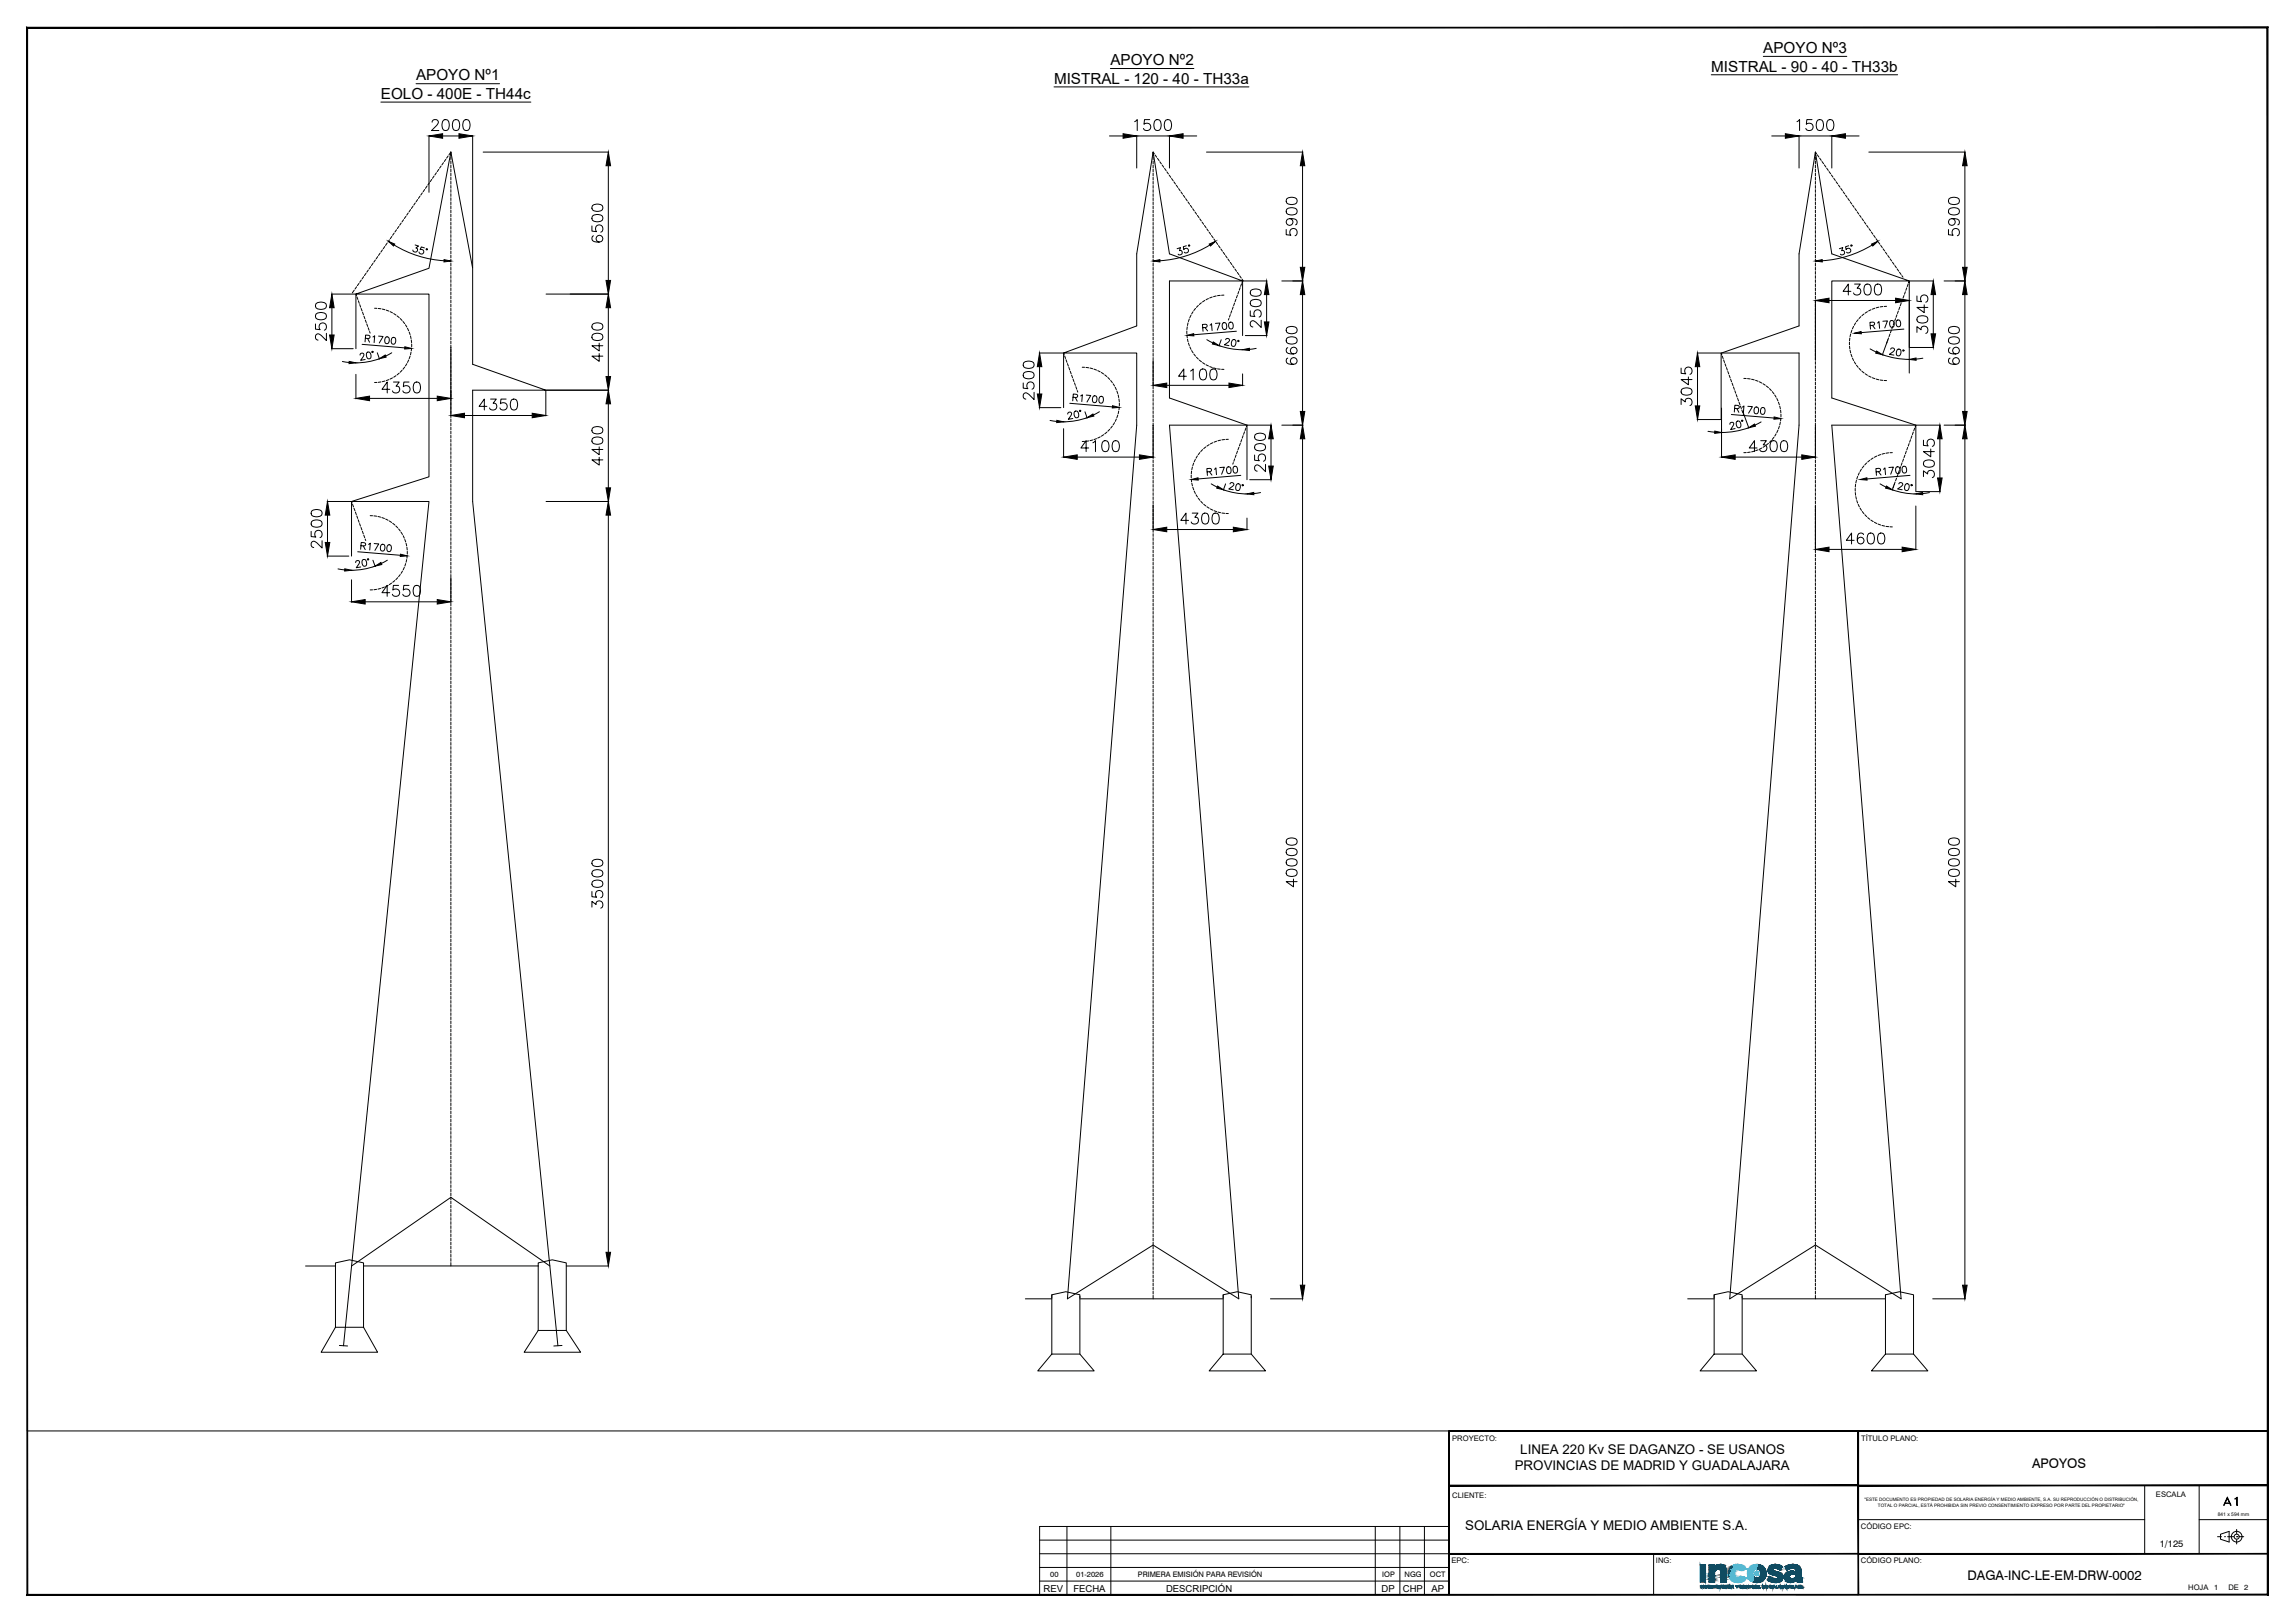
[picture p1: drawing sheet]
<svg xmlns="http://www.w3.org/2000/svg" width="841mm" height="594mm" viewBox="0 0 841 594" stroke-linecap="round" stroke-linejoin="round" font-family="sans-serif">
<defs><g id="words">
<text font-size="6.2" x="813.5" y="552.4">A1</text>
<g font-size="5.6">
<text x="406.9" y="23.9">APOYO Nº2</text>
<text x="646.2" y="19.5">APOYO Nº3</text>
<text x="152.5" y="29.5">APOYO Nº1</text>
<text x="627.1" y="26.2">MISTRAL - 90 - 40 - TH33b</text>
<text x="386.2" y="30.6">MISTRAL - 120 - 40 - TH33a</text>
<text x="139.6" y="36.2">EOLO - 400E - TH44c</text>
</g>
<g font-size="4.9">
<text x="557.1" y="532.6">LINEA 220 Kv SE DAGANZO - SE USANOS</text>
<text x="555.1" y="538.5">PROVINCIAS DE MADRID Y GUADALAJARA</text>
<text x="744.7" y="537.5">APOYOS</text>
<text x="537" y="560.4">SOLARIA ENERGÍA Y MEDIO AMBIENTE S.A.</text>
<text x="721" y="578.7">DAGA-INC-LE-EM-DRW-0002</text>
</g>
<g font-size="3.5">
<text x="791.5" y="566.6">1/125</text>
<text x="382.4" y="583.1">REV</text>
<text x="393.3" y="583.1">FECHA</text>
<text x="427.3" y="583.1">DESCRIPCIÓN</text>
<text x="506.3" y="583.1">DP</text>
<text x="514.1" y="583.1">CHP</text>
<text x="524.5" y="583.1">AP</text>
</g>
<g font-size="2.8">
<text x="532.2" y="527.7">PROYECTO:</text>
<text x="682.1" y="527.7">TÍTULO PLANO:</text>
<text x="532.2" y="548.6">CLIENTE:</text>
<text x="790.1" y="548.3">ESCALA</text>
<text x="681.9" y="560">CÓDIGO EPC:</text>
<text x="531.9" y="572.5">EPC:</text>
<text x="606.8" y="572.5">ING:</text>
<text x="681.9" y="572.5">CÓDIGO PLANO:</text>
<text x="384.9" y="577.6">00</text>
<text x="394.4" y="577.6">01-2026</text>
<text x="417" y="577.6">PRIMERA EMISIÓN PARA REVISIÓN</text>
<text x="506.6" y="577.6">IOP</text>
<text x="514.7" y="577.6">NGG</text>
<text x="524" y="577.6">OCT</text>
<text x="801.9" y="582.4">HOJA</text>
<text x="811.4" y="582.4">1</text>
<text x="816.6" y="582.4">DE 2</text>
</g>
<text font-size="1.8" x="812.7" y="555.4">841 x 594 mm</text>
<g font-size="1.7">
<text x="683.2" y="549.7">&quot;ESTE DOCUMENTO ES PROPIEDAD DE SOLARIA ENERGÍA Y MEDIO AMBIENTE, S.A. SU REPRODUCCIÓN O DISTRIBUCIÓN,</text>
<text x="688.2" y="552">TOTAL O PARCIAL, ESTÁ PROHIBIDA SIN PREVIO CONSENTIMIENTO EXPRESO POR PARTE DEL PROPIETARIO&quot;</text>
</g>
</g></defs>
<g fill="none" stroke="#000" stroke-width=".37">
<path d="M10 10.1h821v514h-821zM139.6 37.4h54.9M152.5 30.7h30.6M386.2 31.8h71.5M406.9 25.1h30.6M627.1 27.4h68.3M646.2 20.7h30.6M157.2 49.6v20.8M158.3 44.8l.2-.6 .6-.4 1.2 .2a.91 .91 0 0 1 .1 1.3l-2.2 2.5h2.6M162.2 49.8h6M162.5 59.6l-.6 .8M162.5 44a1.3 1.3 0 0 1 1.9 .6 3.3 3.3 0 0 1-.3 3 1.3 1.3 0 0 1-1.9-.6 3.3 3.3 0 0 1 .3-3z"/>
<path d="M163.4 58.3l-.6 .9M164.2 57.1l-.5 .8M165.2 55.7l-8 42.5-26.8 9.5h26.8v66.9l-28.4 9.1M165.2 55.7l8 42.5v35.2l26.8 9.5h-26.8v40.8l31.2 309.2M165.2 55.7v1.2M165.2 57.4v1M165.2 58.9v1M165.2 55.7l-.7 1M166.3 44a1.3 1.3 0 0 1 2 .6 3.3 3.3 0 0 1-.4 3 1.3 1.3 0 0 1-1.9-.6 3.3 3.3 0 0 1 .3-3zM170.2 44a1.3 1.3 0 0 1 1.9 .6 3.3 3.3 0 0 1-.4 3 1.3 1.3 0 0 1-1.9-.6 3.3 3.3 0 0 1 .4-3zM173.2 49.6v48.5M177.1 55.7h46"/>
<path d="M406.6 49.8h5M415.8 44.6l1-.8v4M416.6 49.8h12M416.6 49.6v11.9M421.3 43.8h-1.9l-.2 1.7a1.41 1.41 0 0 1 2.2 0 1.41 1.41 0 0 1-.3 2.1 1.41 1.41 0 0 1-2.1-.6M422.6 55.7l6 37.3 26.8 9.9h-26.8v42.9l28.4 9.9h-28.4l25.4 320-31.4-19.7-31.4 19.7 25.4-320v-26.4h-26.8l26.8-9.9v-26.4zM422.6 57.5v1M422.6 59v1M423 56.4l-.4-.7v1.3M423.3 56.8l.6 .8M423.4 44a1.3 1.3 0 0 1 1.9 .6 3.3 3.3 0 0 1-.4 3 1.3 1.3 0 0 1-1.9-.6 3.3 3.3 0 0 1 .4-3zM424.2 58l.6 .8"/>
<path d="M425 59.2l.6 .8M427.2 44a1.3 1.3 0 0 1 1.9 .6 3.3 3.3 0 0 1-.3 3 1.3 1.3 0 0 1-2-.6 3.3 3.3 0 0 1 .4-3zM428.6 49.6v11.9M433.6 49.8h5M442.1 55.7h35.4M649.3 49.8h5M658.5 44.6l1-.8v4M659.3 49.8h12M659.3 49.6v11.9M664 43.8h-1.9l-.2 1.7a1.41 1.41 0 0 1 2.2 0 1.41 1.41 0 0 1-.3 2.1 1.41 1.41 0 0 1-2-.6M665.3 55.7l6 37.3 28.4 9.9h-28.4v42.9l30.8 9.9h-30.8l25.4 320-31.4-19.7-31.4 19.7 25.4-320v-26.4h-28.4l28.4-9.9v-26.4zM665.3 57.5v1"/>
<path d="M665.3 59v1M665.7 56.3l-.4-.6v1.3M666 56.7l.5 .8M666.1 44a1.3 1.3 0 0 1 1.9 .6 3.3 3.3 0 0 1-.3 3 1.3 1.3 0 0 1-1.9-.6 3.3 3.3 0 0 1 .3-3zM666.8 57.9l.6 .9M667.7 59.2l.6 .8M669.9 44a1.3 1.3 0 0 1 2 .6 3.3 3.3 0 0 1-.4 3 1.3 1.3 0 0 1-1.9-.6 3.3 3.3 0 0 1 .3-3zM671.3 49.6v11.9M676.3 49.8h5M684.8 55.7h35.4M148.8 79.2l-.6 .8M149.6 78l-.6 .8"/>
<path d="M150.5 76.8l-.6 .8M151.3 75.5l-.6 .9M152.2 74.3l-.6 .8M153.1 73.1l-.6 .8M153.9 71.9l-.6 .8M154.8 70.6l-.6 .9M155.6 69.4l-.5 .8M156.5 68.2l-.6 .8M157.4 66.9l-.6 .9M158.2 65.7l-.6 .8M159.1 64.5l-.6 .8M159.9 63.3l-.5 .8"/>
<path d="M160.8 62l-.6 .9M161.6 60.8l-.5 .8M165.2 60.4v1M165.2 61.9v1M165.2 63.4v1M165.2 64.9v1M165.2 66.4v1M165.2 67.9v1M165.2 69.4v1M165.2 70.9v1M165.2 72.4v1M165.2 73.9v1"/>
<path d="M165.2 75.4v1M165.2 76.9v1M165.2 78.4v1M165.2 79.9v1M217.1 79.1a3.1 3.1 0 0 1 3.6 0 1.3 1.3 0 0 1-.5 1.9 3.3 3.3 0 0 1-3.1-.3l-.2-.6zM217.1 75.3a3.1 3.1 0 0 1 3.6 0 1.3 1.3 0 0 1-.5 1.9 3.3 3.3 0 0 1-3.1-.4l-.2-.5zM222.9 60.7v42M422.6 60.4v1.1M422.6 61.9v1.1M422.6 63.5v.9M422.6 65v.9M422.6 66.5v1"/>
<path d="M422.6 68v1M422.6 69.5v1M422.6 71v1M422.6 72.4v1.1M422.6 73.9v1M422.6 75.5v.9M422.6 77v.9M422.6 78.5v1M422.6 80v1M425.9 60.5l.6 .8M426.8 61.7l.5 .8M427.6 62.9l.6 .8"/>
<path d="M428.5 64.1l.5 .9M429.3 65.4l.6 .8M430.2 66.6l.6 .8M431.1 67.8l.5 .9M431.9 69.1l.6 .8M432.8 70.3l.5 .8M433.6 71.5l.6 .8M434.5 72.7l.6 .9M435.4 74l.5 .8M436.2 75.2l.6 .8M437.1 76.4l.5 .9M437.9 77.7l.6 .8"/>
<path d="M438.8 78.9l.6 .8M471.5 76.6a3.1 3.1 0 0 1 3.6 0 1.3 1.3 0 0 1-.5 1.9 3.3 3.3 0 0 1-3.1-.3l-.2-.6zM471.5 72.8a3.1 3.1 0 0 1 3.6 0 1.3 1.3 0 0 1-.5 1.9 3.3 3.3 0 0 1-3.1-.3l-.2-.6zM477.3 60.7v37.2M665.3 60.4v1.1M665.3 61.9v1.1M665.3 63.5v.9M665.3 65v.9M665.3 66.5v1M665.3 68v1M665.3 69.5v1M665.3 71v1"/>
<path d="M665.3 72.4v1.1M665.3 73.9v1M665.3 75.5v.9M665.3 77v.9M665.3 78.5v1M665.3 80v1M668.5 60.4l.6 .8M669.4 61.6l.6 .8M670.3 62.8l.6 .9M671.1 64.1l.6 .8M672 65.3l.6 .8M672.8 66.5l.6 .8"/>
<path d="M673.7 67.8l.6 .8M674.6 69l.6 .8M675.4 70.2l.6 .8M676.3 71.5l.6 .8M677.2 72.7l.5 .8M678 73.9l.6 .8M678.9 75.1l.5 .9M679.7 76.4l.6 .8M680.6 77.6l.6 .8M681.5 78.8l.5 .8M714.2 76.6a3.1 3.1 0 0 1 3.6 0 1.3 1.3 0 0 1-.5 1.9 3.3 3.3 0 0 1-3.1-.3l-.2-.6zM714.2 72.8a3.1 3.1 0 0 1 3.6 0 1.3 1.3 0 0 1-.5 1.9 3.3 3.3 0 0 1-3.1-.3l-.2-.6z"/>
<path d="M720 60.7v37.2M135 98.9l-.6 .8M135.8 97.7l-.5 .8M136.7 96.4l-.6 .9M137.6 95.2l-.6 .8M138.4 94l-.5 .8M139.3 92.7l-.6 .9M140.1 91.5l-.5 .8M141 90.3l-.6 .8M141.9 89.1l-.6 .8M142.7 87.8l-.5 .9M143.6 86.6l-.6 .8"/>
<path d="M144.4 85.4l-.5 .8M144.4 89.7a39.9 39.9 0 0 0 18.3 5.8M145.3 84.2l-.6 .8M146.2 82.9l-.6 .8M147 81.7l-.5 .8M147.9 80.5l-.6 .8M152.1 89.7l1.3 .4-1 .7a.83 .83 0 0 1 .2 1.5 .83 .83 0 0 1-1.3-.7M155.5 90.8l-1.1-.4-.4 1a.88 .88 0 0 1 1.2 .4 .88 .88 0 0 1-.5 1.2 .88 .88 0 0 1-1.1-.7M165.2 81.4v1M165.2 82.9v1M165.2 84.4v1M165.2 85.9v1"/>
<path d="M165.2 87.4v1M165.2 88.9v1M165.2 90.4v1M165.2 91.9v1M165.2 93.4v1M165.2 94.9v1M165.2 96.4v1M165.2 97.9v1M165.2 99.4v1M216.9 82.8v1.9l1.7 .2a1.41 1.41 0 0 1 0-2.2 1.41 1.41 0 0 1 2.1 .3 1.41 1.41 0 0 1-.5 2M217.5 86.4a1.18 1.18 0 0 0-.4 1.7 3.1 3.1 0 0 0 3.6 0 1.24 1.24 0 0 0-.5-1.8 1.24 1.24 0 0 0-1.7 .8 1.24 1.24 0 0 0 1.1 1.6M422.6 81.5v1"/>
<path d="M422.6 82.9v1.1M422.6 84.4v1.1M422.6 86v.9M422.6 87.5v.9M422.6 89v1M422.6 90.5v1M422.6 92v1M422.6 93.5v1M422.6 94.9v1.1M422.6 96.4v1.1M422.6 98v.9M422.6 99.5v.9"/>
<path d="M431.4 91.1l1.2-.4-.4 1.1a.83 .83 0 0 1 1 1.1 .83 .83 0 0 1-1.5 .2M434.7 90l-1.1 .4 .2 1a.88 .88 0 0 1 1.3-.4 .88 .88 0 0 1 .2 1.3 .88 .88 0 0 1-1.3 .1M439.7 80.1l.5 .8M440.5 81.4l.6 .8M441.4 82.6l.6 .8M442.2 83.8l.6 .8M443.1 85l.6 .8M443.4 89.7a39.9 39.9 0 0 1-18.3 5.8M443.9 86.3l.6 .8M444.8 87.5l.6 .8M445.7 88.7l.6 .8M446.5 90l.6 .8"/>
<path d="M447.4 91.2l.6 .8M448.3 92.4l.5 .8M449.1 93.6l.6 .9M450 94.9l.6 .8M450.8 96.1l.6 .8M451.7 97.3l.6 .8M452.6 98.5l.5 .9M453.4 99.8l.6 .8M471.3 84.1v1.9l1.8 .2a1.41 1.41 0 0 1-.1-2.2 1.41 1.41 0 0 1 2.1 .3 1.41 1.41 0 0 1-.5 2.1M472.7 80.1a1.24 1.24 0 0 1 1 1.7 1.24 1.24 0 0 1-1.9 .5 1.24 1.24 0 0 1 .1-2 3.6 3.6 0 0 1 3.2 .3 1.18 1.18 0 0 1-.3 1.8M665.3 81.5v1M665.3 82.9v1.1"/>
<path d="M665.3 84.4v1.1M665.3 86v.9M665.3 87.5v.9M665.3 89v1M665.3 90.5v1M665.3 92v1M665.3 93.5v1M665.3 94.9v1.1M665.3 96.4v1.1M665.3 98v.9M665.3 99.5v.9M674.1 91.1l1.2-.4-.4 1.1a.84 .84 0 0 1 1 1.1 .84 .84 0 0 1-1.5 .2"/>
<path d="M677.5 90l-1.2 .4 .2 1a.88 .88 0 0 1 1.3-.4 .88 .88 0 0 1 .2 1.3 .88 .88 0 0 1-1.3 .1M682.3 80l.6 .9M683.2 81.3l.5 .8M684 82.5l.6 .8M684.9 83.7l.6 .9M685.8 85l.5 .8M686.1 89.7a39.9 39.9 0 0 1-18.3 5.8M686.6 86.2l.6 .8M687.5 87.4l.6 .8M688.3 88.7l.6 .8M689.2 89.9l.6 .8M690.1 91.1l.5 .8"/>
<path d="M690.9 92.3l.6 .8M691.8 93.6l.6 .8M692.6 94.8l.6 .8M693.5 96l.6 .9M694.4 97.3l.5 .8M695.2 98.5l.6 .8M696.1 99.7l.6 .8M714 84.1v1.9l1.8 .2a1.41 1.41 0 0 1-.1-2.2 1.41 1.41 0 0 1 2.1 .3 1.41 1.41 0 0 1-.5 2.1M715.4 80.1a1.24 1.24 0 0 1 1 1.7 1.24 1.24 0 0 1-1.9 .5 1.24 1.24 0 0 1 .1-2 3.6 3.6 0 0 1 3.2 .3 1.18 1.18 0 0 1-.3 1.8M115.6 118.7v1.9l1.7 .1a1.41 1.41 0 0 1 0-2.1 1.41 1.41 0 0 1 2.1 .3 1.41 1.41 0 0 1-.5 2M115.8 115a3.1 3.1 0 0 1 3.6 0 1.3 1.3 0 0 1-.5 1.9 3.3 3.3 0 0 1-3.1-.3l-.2-.6zM115.8 111.2a3.1 3.1 0 0 1 3.6 0 1.3 1.3 0 0 1-.5 1.9 3.3 3.3 0 0 1-3.1-.4l-.2-.5z"/>
<path d="M121.5 107.7h8.8M121.6 112.7v10M129.8 106.3l-.7 1M130.6 108.3l-.2-.6v20M130.7 105l-.6 .8M130.8 108.7l.3 1M131.3 110.2l.4 .9M131.6 103.8l-.6 .8M131.8 111.6l.4 .9M132.3 113l.4 .9M132.4 102.6l-.6 .8M132.9 114.4l.3 .9"/>
<path d="M133.3 101.3l-.6 .9M133.4 115.8l.3 .9M133.9 117.2l.3 .9M134.1 100.1l-.6 .8M134.4 118.6l.3 1M137.3 112.9h.8M138.6 113l1 .1M140.1 113.2l1 .2M141.5 113.6l1 .3M142.9 114.1l.9 .5M144.3 114.8l.8 .6M145.5 115.7l.8 .6"/>
<path d="M146.6 116.7l.7 .7M147.7 117.7l.6 .8M148.6 118.9l.5 .9M165.2 100.9v1M165.2 102.4v1M165.2 103.9v1M165.2 105.4v1M165.2 106.9v1M165.2 108.4v1M165.2 109.9v1M165.2 111.4v1M165.2 112.9v1"/>
<path d="M165.2 114.4v1M165.2 115.9v1M165.2 117.4v1M165.2 118.9v1M200.1 107.7h23M217.1 118.8a3.1 3.1 0 0 1 3.6 0 1.3 1.3 0 0 1-.5 1.9 3.3 3.3 0 0 1-3.1-.4l-.2-.5zM222.9 112.7v25.2M422.6 101v1M422.6 102.5v1M422.6 104v1M422.6 105.4v1.1M422.6 106.9v1.1"/>
<path d="M422.6 108.5v.9M422.6 110v.9M422.6 111.5v1M422.6 113v1M422.6 114.5v1M422.6 116v1M422.6 117.4v1.1M422.6 118.9v1.1M435.1 119.7l-.1 1M435.4 118.3l-.2 .9M435.8 116.8l-.3 1M436.5 115.5l-.5 .8"/>
<path d="M437.2 114.2l-.5 .8M438.1 113l-.6 .7M439.1 111.9l-.7 .7M440.3 110.9l-.8 .6M441.5 110l-.8 .6M441.6 120l.9 1.2M442.8 109.4l-.8 .4M443.4 119.1l.6-.5 .2 2.5M444.2 108.8l-.9 .3M445.4 118.4l1.7-.1-1 2.6M445.7 108.4l-1 .3M447.2 108.2l-1 .1"/>
<path d="M448.1 118.3a.82 .82 0 0 1 1.3 .3l.1 .6a1.06 1.06 0 0 1-.8 1.5 1.6 1.6 0 0 1-.6-2.4zM448.5 108.1h-.8M450.4 116.6l-.2 .6M450.5 118.1a.82 .82 0 0 1 1.2 .3l.2 .6a1.08 1.08 0 0 1-.8 1.5 1.6 1.6 0 0 1-.6-2.4zM450.9 115.2l-.4 1M451.4 113.8l-.4 1M451.9 112.4l-.3 .9M452.4 111l-.3 .9M452.9 109.6l-.3 .9M453.5 108.2l-.4 .9M454 106.8l-.4 .9M454.3 101l.6 .8"/>
<path d="M454.5 105.4l-.4 .9M455 103.9l-.4 1M455.1 103.5l.3-.6v20M455.1 102.2l.5 .7M455.5 102.9h8.8M458.2 113.8v2l1.7 .1a1.41 1.41 0 0 1 0-2.1 1.41 1.41 0 0 1 2.1 .3 1.41 1.41 0 0 1-.6 2M458.4 110.2a3.1 3.1 0 0 1 3.6 0 1.3 1.3 0 0 1-.6 1.9 3.3 3.3 0 0 1-3-.3l-.2-.6zM458.4 106.4a3.1 3.1 0 0 1 3.6 0 1.3 1.3 0 0 1-.6 1.9 3.3 3.3 0 0 1-3-.4l-.2-.5zM462.2 117.3v2.6l-1.9-1.9a1.2 1.2 0 0 0-1.9-.2l-.2 1.2 .4 .6 .5 .2M464.2 107.9v10M469.7 102.9h7.8M477.3 107.9v42.8"/>
<path d="M665.3 101v1M665.3 102.5v1M665.3 104v1M665.3 105.4v1.1M665.3 106.9v1.1M665.3 108.5v.9M665.3 109.9v22M670.3 110.1h24.4M678.3 106.7h-2.9l1.9-2.7v4M679.3 119.5l-.5 1M679.6 104h2.1l-1.1 1.6a1.28 1.28 0 0 1 1.3 1.4 1.28 1.28 0 0 1-1.7 1l-.6-.1-.4-.6M680 118.3l-.5 .8"/>
<path d="M680.9 117.1l-.6 .7M681.9 116l-.7 .7M683.1 115l-.8 .6M683.6 104.2a1.3 1.3 0 0 1 1.9 .6 3.3 3.3 0 0 1-.4 3.1 1.3 1.3 0 0 1-1.9-.6 3.3 3.3 0 0 1 .4-3.1zM684.3 114.1l-.8 .6M685.4 119.2l1.4-.2v-.8l-1.6-.1 .3 2.4M685.7 113.4l-.9 .5M686.2 119.2l.9 1.2M687 112.9l-.9 .3M687.4 104.2a1.3 1.3 0 0 1 1.9 .6 3.3 3.3 0 0 1-.3 3.1 1.3 1.3 0 0 1-2-.6 3.3 3.3 0 0 1 .4-3.1zM688 118.3l.6-.5 .2 2.5M688.5 112.5l-1 .2"/>
<path d="M690 112.3l-1 .1M690 117.7l1.7-.2-1 2.6M691.3 112.2h-.8M692.7 117.6a.8 .8 0 0 1 1.2 .2l.2 .6a1.08 1.08 0 0 1-.8 1.5 1.6 1.6 0 0 1-.6-2.3zM693.6 119.5l-.3 1M694.1 118.1l-.3 1M694.6 116.7l-.3 .9M695.1 117.4a.8 .8 0 0 1 1.2 .2l.2 .6a1.13 1.13 0 0 1-.6 1.5h-.2a1.57 1.57 0 0 1-.6-2.3zM695.2 115.3l-.4 .9M695.7 113.9l-.4 .9M696.2 112.5l-.3 .9M696.7 111.1l-.3 .9"/>
<path d="M697 100.9l.4 .6M697.2 109.7l-.3 .9M697.7 108.2l-.3 1M698.2 106.8l-.3 1M698.8 105.4l-.4 1M699.3 104l-.4 1M699.4 103.5l.3-.6v24.4M699.7 109.9v26.7M699.8 102.9h8.8M702.5 108.4v1.9l1.7 .2a1.41 1.41 0 0 1 0-2.1 1.41 1.41 0 0 1 2.1 .2 1.41 1.41 0 0 1-.6 2.1M702.7 116.2a3.1 3.1 0 0 1 3.6 0 1.3 1.3 0 0 1-.6 1.9 3.3 3.3 0 0 1-3-.4l-.2-.5zM705.1 111.6v2.9l-2.6-1.9h4"/>
<path d="M708.5 107.9v14.4M712.4 102.9h7.8M720 107.9v42.8M119.6 122.1v2.6l-1.9-1.9a1.2 1.2 0 0 0-1.9-.1l-.2 1.1 .4 .6 .6 .2M121.5 127.7h7.9M125.5 132.4l2.4 .4M130.4 137.1v9M132 130.1l.1-.5 .7-.3 .6 .6-1.2 2.1 1.6-.3M132.7 126.1l15.6 1.3M133.9 123.9h1.4l.2-.8-1.5-.4-.2 2.5M134.5 129.2a.78 .78 0 0 1 1.2 .1l.2 .6a1.09 1.09 0 0 1-.7 1.5 1.6 1.6 0 0 1-.7-2.2zM134.7 124l.7 1.3"/>
<path d="M134.9 120l.4 1M135.4 121.4l.2 .6M136.7 123.4l.6-.4-.2 2.5M138.3 129.2l.8 2.3M138.7 123.1l1.7 .1-1.4 2.4M139.1 131.4a25.2 25.2 0 0 1-8.7 1.5M139.6 139.9l-1 .1M141.1 139.5l-1 .3M141.4 123.5a.83 .83 0 0 1 1.2 .4l.1 .6a1.06 1.06 0 0 1-1.1 1.3 1.57 1.57 0 0 1-.2-2.3zM142.5 139.1l-.9 .3M143.6 129.2l-2.2 1.2M143.8 123.6a.82 .82 0 0 1 1.2 .5v.6a1.08 1.08 0 0 1-1 1.4 1.6 1.6 0 0 1-.2-2.5z"/>
<path d="M143.8 138.4l-.9 .4M144.2 139.9h2.1l-1.2 1.5a1.28 1.28 0 0 1 1.4 1.5 1.28 1.28 0 0 1-1.7 1l-.6-.2-.4-.5M145.1 137.6l-.8 .5M146.3 136.7l-.8 .6M147.3 135.6l-.7 .7M148.3 134.4l-.6 .8M149.1 133.2l-.5 .8M149.3 120.2l.5 1M149.8 131.8l-.5 1M149.9 139.9h-1.9l-.2 1.7a1.41 1.41 0 0 1 2.1 0 1.41 1.41 0 0 1-.2 2.1 1.41 1.41 0 0 1-2.1-.5M149.9 121.6l.4 .9M150.3 130.4l-.4 1"/>
<path d="M150.4 123l.2 1M150.6 129l-.2 1M150.7 124.5l.1 1M150.8 127.5l-.1 1M150.9 126v1M165.2 120.4v1M165.2 121.9v1M165.2 123.4v1M165.2 124.9v1M165.2 126.4v26.5M217.1 122.6a3.1 3.1 0 0 1 3.6 0 1.3 1.3 0 0 1-.5 1.9 3.3 3.3 0 0 1-3.1-.3l-.2-.6zM219.6 129.5v2.8l-2.7-1.9h4"/>
<path d="M219.6 125.7v2.8l-2.7-1.9h4M375.2 136.6a3.1 3.1 0 0 1 3.6 0 1.3 1.3 0 0 1-.6 1.9 3.3 3.3 0 0 1-3-.3l-.2-.6zM375.2 132.8a3.1 3.1 0 0 1 3.6 0 1.3 1.3 0 0 1-.6 1.9 3.3 3.3 0 0 1-3-.3l-.2-.6zM380.8 129.3h8.8M381 134.3v10M390 129.9l-.2-.6v20M390.1 130.4l.4 .9M390.7 131.8l.3 .9M391.2 133.2l.3 .9M391.7 134.6l.3 .9M392.2 136l.3 .9M392.7 137.4l.3 .9"/>
<path d="M393.2 138.8l.4 1M396.6 134.5h.8M398 134.6l.9 .1M399.4 134.8l1 .3M400.9 135.2l.9 .3M402.3 135.8l.9 .4M403.6 136.4l.8 .6M404.8 137.3l.8 .6M406 138.3l.7 .7M407 139.4l.6 .7M422.6 120.5v.9M422.6 122v1"/>
<path d="M422.6 123.5v1M422.6 125v1M422.6 126.5v1M422.6 127.9v1.1M422.6 129.4v1.1M422.6 131v.9M422.6 132.1v9.2M434.8 137.8h-2.9l1.9-2.7v4M434.9 121.2v1M435 122.7l.1 1M435.2 124.2l.2 1M435.5 125.6l.3 1"/>
<path d="M436 127.1l.5 .9M436.3 135.9l.9-.8v4M436.7 128.4l.5 .8M437.5 129.7l.6 .7M438.4 130.8l.7 .7M439.5 131.9l.8 .6M440.1 135.3a1.3 1.3 0 0 1 1.9 .6 3.3 3.3 0 0 1-.4 3.1 1.3 1.3 0 0 1-1.9-.6 3.3 3.3 0 0 1 .4-3.1zM440.7 132.8l.8 .6M440.8 120l1.4-.2 .2-.6-.7-.4h-1.1l.3 2.5M442 133.6l.8 .4M442.2 124.4l2.2 1.2M443.3 134.3l.9 .3"/>
<path d="M443.9 135.3a1.3 1.3 0 0 1 1.9 .6 3.3 3.3 0 0 1-.4 3.1 1.3 1.3 0 0 1-1.9-.6 3.3 3.3 0 0 1 .4-3.1zM444.7 134.7l1 .3M446.2 135.1l1 .1M446.8 126.6a25.2 25.2 0 0 0 8.6 1.5M447.5 124.4l-.8 2.3M447.7 135.3h.8M449.2 124.5l.5-.6 .7 .3 .2 .4-.5 .7-1.4 1 1.6 .3M451.8 124.4a.81 .81 0 0 1 1.1 .6v.6a1.08 1.08 0 0 1-1.2 1.2 1.62 1.62 0 0 1 .1-2.4zM453.1 121.3l-15.6 1.3M455.4 136.9v4.4M456.4 122.9h7.9M460.3 127.6l-2.4 .4"/>
<path d="M471.5 123.9a3.1 3.1 0 0 1 3.6 0 1.3 1.3 0 0 1-.5 1.9 3.3 3.3 0 0 1-3.1-.4l-.2-.5zM471.5 120.1a3.1 3.1 0 0 1 3.6 0 1.3 1.3 0 0 1-.5 1.9 3.3 3.3 0 0 1-3.1-.3l-.2-.6zM471.9 131.2a1.18 1.18 0 0 0-.4 1.7 3.1 3.1 0 0 0 3.6 0 1.24 1.24 0 0 0-.5-1.8 1.24 1.24 0 0 0-1.7 .8 1.24 1.24 0 0 0 1.1 1.5M471.9 127.4a1.18 1.18 0 0 0-.4 1.7 3.1 3.1 0 0 0 3.6 0 1.24 1.24 0 0 0-.5-1.8 1.24 1.24 0 0 0-1.7 .8 1.24 1.24 0 0 0 1.1 1.5M616.1 134.8v1.9l1.7 .2a1.41 1.41 0 0 1-.1-2.1 1.41 1.41 0 0 1 2.2 .3 1.41 1.41 0 0 1-.6 2M618.7 138.1v2.8l-2.6-1.9h4M621.9 129.3h8.8M622.1 134.3v14.4M631 129.9l-.3-.6v24.4M631.1 130.4l.4 1M631.6 131.8l.4 1M632.1 133.2l.4 1"/>
<path d="M632.7 134.6l.3 1M633.2 136.1l.3 .9M633.7 137.5l.3 .9M634.2 138.9l.3 .9M639 138.6h.9M640.4 138.7l1 .1M641.9 138.9l1 .2M643.3 139.3l1 .3M644.7 139.8l.9 .5M665.3 132.5v.9M665.3 134v1M665.3 135.5v1"/>
<path d="M665.3 137v1M665.3 138.5v1M665.3 139.9v1.1M677.8 125.3v1M677.8 126.8l.1 1M677.9 123.8l-.1 1M678 128.3l.2 1M678.2 122.3l-.2 1M678.3 129.7l.4 1M678.6 120.9l-.3 1M678.8 131.1l.5 1M679.5 132.5l.5 .8"/>
<path d="M680.3 133.8l.6 .7M681.3 134.9l.7 .7M682.3 136l.8 .6M683.5 136.9l.8 .5M684.8 137.7l.9 .4M685.3 127.8l2.2 1.1M686.1 138.4l1 .3M687.5 138.8l1 .3M689 139.2l1 .1M689.8 129.9a28.7 28.7 0 0 0 9.9 1.7M690.5 139.4h.8M691.6 125.2l-.3 .6"/>
<path d="M691.8 124.4l-2 5.7M692.1 123.8l-.4 .9M692.6 122.3l-.3 1M692.8 127.9l.6-.5 .5 .1 .4 .6-.5 .7-1.4 1 1.6 .3M693.1 120.9l-.3 1M695.5 127.9a.84 .84 0 0 1 1.1 .6v.6a1.08 1.08 0 0 1-1.1 1.2 1.6 1.6 0 0 1 0-2.4zM697.7 120.5l-15.6 1.3M699.8 127.3h8.8M702.5 121.7v-2.1l1.5 1.2a1.28 1.28 0 0 1 1.5-1.4 1.28 1.28 0 0 1 1 1.8l-.2 .5-.6 .4M704.6 131.2l-2.4 .3M714.2 123.9a3.1 3.1 0 0 1 3.6 0 1.3 1.3 0 0 1-.5 1.9 3.3 3.3 0 0 1-3.1-.4l-.2-.5zM714.2 120.1a3.1 3.1 0 0 1 3.6 0 1.3 1.3 0 0 1-.5 1.9 3.3 3.3 0 0 1-3.1-.3l-.2-.6z"/>
<path d="M714.6 131.2a1.18 1.18 0 0 0-.4 1.7 3.1 3.1 0 0 0 3.6 0 1.24 1.24 0 0 0-.5-1.8 1.24 1.24 0 0 0-1.7 .8 1.24 1.24 0 0 0 1.1 1.5M714.6 127.4a1.18 1.18 0 0 0-.4 1.7 3.1 3.1 0 0 0 3.6 0 1.24 1.24 0 0 0-.5-1.8 1.24 1.24 0 0 0-1.7 .8 1.24 1.24 0 0 0 1.1 1.5M135.4 145.9h24.8M138.1 140.1h-.8M142.9 142.6h-2.9l1.9-2.7v4M152 140.1a1.3 1.3 0 0 1 1.9 .6 3.3 3.3 0 0 1-.4 3 1.3 1.3 0 0 1-1.9-.5 3.3 3.3 0 0 1 .4-3.1zM165.2 153.4v1M165.2 154.9v1M165.2 156.4v1M165.2 157.9v1M165.2 159.4v1M170.2 152.2h24.8"/>
<path d="M178.4 148.8h-2.8l1.9-2.6v4M179.8 146.2h2.1l-1.2 1.5a1.28 1.28 0 0 1 1.4 1.5 1.28 1.28 0 0 1-1.8 1l-.5-.2-.4-.6M185.5 146.2h-1.9l-.2 1.7a1.41 1.41 0 0 1 2.1-.1 1.41 1.41 0 0 1-.2 2.2 1.41 1.41 0 0 1-2.1-.6M187.6 146.4a1.3 1.3 0 0 1 1.9 .5 3.3 3.3 0 0 1-.4 3.1 1.3 1.3 0 0 1-1.9-.6 3.3 3.3 0 0 1 .4-3zM200 143.1v9.2M200.2 142.9h22.9M217.1 156.8a3.1 3.1 0 0 1 3.6 0 1.3 1.3 0 0 1-.5 1.9 3.3 3.3 0 0 1-3.1-.4l-.2-.5zM222.9 147.9v30.8M375 140.3v1.9l1.7 .2a1.41 1.41 0 0 1-.1-2.2 1.41 1.41 0 0 1 2.2 .3 1.41 1.41 0 0 1-.6 2.1M378.9 143.7v2.7l-1.8-1.9a1.2 1.2 0 0 0-1.9-.2l-.2 1.1 .3 .6 .6 .2M380.8 149.3h8M384.8 154l2.5 .4"/>
<path d="M389.8 157v10.6M391.3 151.7l.3-.7 .5-.1 .6 .4-.2 .9-1 1.4 1.6-.3M392 147.7l15.7 1.3M393.2 145.5h1.5l.1-.8-1.5-.4-.2 2.5M393.7 140.2l.4 1M393.8 150.7a.82 .82 0 0 1 1.2 .2l.2 .6a1.08 1.08 0 0 1-.7 1.5 1.6 1.6 0 0 1-.7-2.3zM394 145.6l.8 1.4M394.3 141.6l.3 1M394.8 143l.2 .6M396 145l.6-.4-.2 2.5M397.6 150.8l.8 2.3M398.1 144.7l1.6 .2-1.4 2.3"/>
<path d="M398.4 153a25.2 25.2 0 0 1-8.6 1.5M400.8 145a.82 .82 0 0 1 1.1 .5l.1 .6a1.13 1.13 0 0 1-.8 1.4h-.3a1.59 1.59 0 0 1-.1-2.5zM402.9 150.8l-2.2 1.2M403.2 145.3a.78 .78 0 0 1 1.1 .4l.1 .6a1.13 1.13 0 0 1-.9 1.4h-.2a1.59 1.59 0 0 1-.1-2.4zM403.2 160l-.9 .4M404.5 159.2l-.9 .6M405.6 158.3l-.7 .6M406.7 157.2l-.7 .7M407.6 156.1l-.6 .7M407.9 140.6l.5 .8M408.4 154.8l-.5 .8M408.7 141.8l.4 .9"/>
<path d="M409.1 153.5l-.4 .8M409.3 143.2l.3 1M409.6 152l-.3 1M409.7 144.6l.3 1M410 150.6l-.3 .9M410 146.1l.2 1M410.2 149.1l-.1 1M410.2 147.6v1M422.6 141.4v1.1M422.6 143v.9M422.6 144.5v1M422.6 146v1"/>
<path d="M422.6 147.5v1M422.6 149v1M422.6 150.5v1M422.6 151.9v1.1M422.6 153.5v.9M422.6 155v13M427.6 141.1h22.8M455.5 159.6l-.3 .9M456.1 158.2l-.4 .9M456.6 156.8l-.4 .9M457 155.7l-.2 .6M457 155.7v20"/>
<path d="M457.1 155.7h8.8M460 159.2a3.1 3.1 0 0 1 3.6 0 1.3 1.3 0 0 1-.6 1.9 3.3 3.3 0 0 1-3-.3l-.2-.6zM469.7 155.7h7.8M616.1 148.2v-2.1l1.5 1.1a1.28 1.28 0 0 1 1.5-1.4 1.28 1.28 0 0 1 1 1.8l-.2 .6-.6 .3M616.2 142.6a3.1 3.1 0 0 1 3.7 0 1.3 1.3 0 0 1-.6 1.9 3.3 3.3 0 0 1-3.1-.3l-.1-.6zM621.9 153.7h8.7M625.9 158l2.5 .3M630.9 149.5v18.1M633.9 155.4l.4-.7h.7l.3 .3-.2 .9-.9 1.4 1.6-.3M634.5 151.8l15.6 1.3M634.7 140.3l.4 .9M635.2 141.7l.4 .9"/>
<path d="M635.7 149.6h1.4l.3-.6-.6-.5-1-.1-.2 2.5M635.7 143.1l.4 .9M636.2 144.5l.4 1M636.4 154.4a.83 .83 0 0 1 1.2 .1l.3 .6a1.09 1.09 0 0 1-.7 1.6 1.63 1.63 0 0 1-.8-2.3zM636.5 149.7l.7 1.3M636.8 145.9l.3 1M637.3 147.3l.3 1M637.8 148.7l.3 1M638.3 150.1l.3 1M638.5 149.1l.6-.4-.2 2.5M638.7 150.8l2.2 6M638.8 151.6l.2 .6"/>
<path d="M640.5 148.8l1.7 .1-1.4 2.4M640.8 156.6a29.1 29.1 0 0 1-9.9 1.8M643.2 149.2a.81 .81 0 0 1 1.2 .4l.1 .6a1.08 1.08 0 0 1-1.1 1.3 1.59 1.59 0 0 1-.2-2.3zM645.4 154.5l-2.2 1.2M645.6 149.3a.81 .81 0 0 1 1.1 .5l.1 .6a1.09 1.09 0 0 1-1 1.4 1.62 1.62 0 0 1-.2-2.5zM646 140.5l.9 .6M647.3 141.4l.8 .6M648.4 142.4l.7 .7M649.5 143.4l.6 .8M650.3 144.6l.6 .9M650.9 158.9l-.5 .8M651.1 145.9l.5 .9"/>
<path d="M651.6 157.5l-.5 .9M651.7 147.3l.4 .9M652.1 156.1l-.4 1M652.2 148.7l.2 1M652.4 154.7l-.2 1M652.5 150.2l.1 1M652.6 153.2l-.1 1M652.6 151.7v1M665.3 141.4v1.1M665.3 143v.9M665.3 144.5v1M665.3 146v1"/>
<path d="M665.3 147.5v1M665.3 149v1M665.3 150.5v1M665.3 151.9v1.1M665.3 153.5v.9M665.3 155v13M700.6 159.6l-.3 1M701.1 158.2l-.3 1M701.7 156.8l-.4 .9M701.8 156.4l.3-.7v24.4M702.2 155.7h8.8M712.4 155.7h7.8"/>
<path d="M165.2 160.9v1M165.2 162.4v1M165.2 163.9v1M165.2 165.4v1M165.2 166.9v1M165.2 168.4v1M165.2 169.9v1M165.2 171.4v1M165.2 172.9v1M165.2 174.4v1M165.2 175.9v1M165.2 177.4v1"/>
<path d="M165.2 178.9v1M217.1 160.6a3.1 3.1 0 0 1 3.6 0 1.3 1.3 0 0 1-.5 1.9 3.3 3.3 0 0 1-3.1-.3l-.2-.6zM219.6 167.5v2.8l-2.7-1.9h4M219.6 163.7v2.8l-2.7-1.9h4M394.8 167.4h22.8M397.5 161.7h-.9M398.9 161.5l-.9 .1M399 164.1h-2.9l1.9-2.7v4M400.4 161.2l-1 .2M400.5 162.2l.9-.8v4M401.8 160.6l-.9 .4M404.3 161.6a1.3 1.3 0 0 1 1.9 .6 3.3 3.3 0 0 1-.4 3 1.3 1.3 0 0 1-1.9-.6 3.3 3.3 0 0 1 .4-3z"/>
<path d="M408.1 161.6a1.3 1.3 0 0 1 1.9 .6 3.3 3.3 0 0 1-.4 3 1.3 1.3 0 0 1-1.9-.6 3.3 3.3 0 0 1 .4-3zM422.6 168.5v1M422.6 170v1M422.6 171.5v1M422.6 173v1M422.6 174.4v1.1M422.6 176v1M422.6 177.5v.9M422.6 179v1M436.5 174v1M436.6 175.5l.1 1M436.7 172.5l-.1 1"/>
<path d="M436.8 177l.2 1M437 171l-.2 1M437.1 178.4l.4 1M437.4 169.6l-.3 1M437.6 179.8l.4 1M438 168.2l-.4 1M438.8 167l-.5 .8M439.7 165.7l-.6 .9M440.7 164.7l-.7 .7M441.9 163.7l-.8 .6M442.4 172.8l1.4-.2v-.8l-1.5-.2 .2 2.5M443.1 162.8l-.8 .6"/>
<path d="M443.2 172.8l.9 1.2M443.9 177.2l2.2 1.2M444.4 162.2l-.9 .4M445 171.9l.6-.5 .2 2.5M445.8 161.6l-.9 .3M447 171.3l1.7-.2-1 2.6M447.3 161.2l-1 .3M448.4 179.4a25.2 25.2 0 0 0 8.6 1.5M448.8 161l-1 .1M449.1 177.2l-.8 2.3M449.7 171.1a.8 .8 0 0 1 1.3 .3l.1 .6a1.13 1.13 0 0 1-.6 1.5h-.2a1.57 1.57 0 0 1-.6-2.4zM450.1 160.9h-.8"/>
<path d="M450.7 177.2l.6-.5 .5 .1 .4 .6-.5 .7-1.4 1 1.7 .3M452 169.4l-.2 .6M452.1 170.9a.79 .79 0 0 1 1.2 .3l.2 .6a1.08 1.08 0 0 1-.8 1.5 1.6 1.6 0 0 1-.6-2.4zM452.5 168l-.4 1M453 166.6l-.4 .9M453.4 177.2a.81 .81 0 0 1 1.1 .6v.6a1.12 1.12 0 0 1-.9 1.3l-.3-.1a1.62 1.62 0 0 1 .1-2.4zM453.5 165.2l-.3 1M454 163.8l-.3 .9M454.5 162.4l-.3 .9M454.7 174.1l-15.6 1.3M455 161l-.3 .9M458 175.7h7.9"/>
<path d="M459.8 166.7v1.9l1.7 .2a1.41 1.41 0 0 1-.1-2.2 1.41 1.41 0 0 1 2.2 .3 1.41 1.41 0 0 1-.6 2M460 163a3.1 3.1 0 0 1 3.6 0 1.3 1.3 0 0 1-.6 1.9 3.3 3.3 0 0 1-3-.3l-.2-.6zM463.8 170.1v2.7l-1.9-1.9a1.2 1.2 0 0 0-1.9-.2l-.2 1.1 .3 .6 .6 .2M465.8 160.7v10M477.3 160.7v310M635.9 167.4h24.4M639.9 165.8h-.9M641.4 165.6l-1 .1M642.9 165.2l-1 .3M643.9 164.1h-2.9l1.9-2.7v4M644.3 164.8l-1 .3M645.2 161.4h2.1l-1.1 1.5a1.33 1.33 0 0 1 1.2 1.9 1.33 1.33 0 0 1-2.2 .4l-.4-.6"/>
<path d="M645.6 164.1l-.9 .4M646.9 163.3l-.8 .5M648.1 162.4l-.8 .6M649.1 161.3l-.7 .7M649.2 161.6a1.3 1.3 0 0 1 1.9 .6 3.3 3.3 0 0 1-.4 3 1.3 1.3 0 0 1-1.9-.6 3.3 3.3 0 0 1 .4-3zM650.1 160.2l-.6 .7M653 161.6a1.3 1.3 0 0 1 1.9 .6 3.3 3.3 0 0 1-.4 3 1.3 1.3 0 0 1-1.9-.6 3.3 3.3 0 0 1 .4-3zM665.3 168.5v1M665.3 170v1M665.3 171.5v1M665.3 173v1M665.3 174.4v1.1"/>
<path d="M665.3 176v1M665.3 177.5v.9M665.3 179v1M679.9 178.9v1M680 177.4l-.1 1M680.3 175.9l-.2 1M680.8 174.5l-.4 .9M681.4 173.1l-.4 .9M682.1 171.8l-.5 .9M683 170.6l-.6 .8M684.1 169.6l-.7 .7M685.2 168.6l-.8 .6"/>
<path d="M686.4 167.7l-.8 .6M687.5 172.8l1.5-.2 .1-.6-.6-.5-1.1 .1 .2 2.5M687.8 167l-.9 .5M688.4 172.7l.9 1.3M689 177.2l2.2 1.2M689.2 166.5l-1 .3M690.2 171.9l.6-.5 .2 2.4M690.6 166.1l-.9 .2M692.1 165.9l-1 .1M692.2 171.2l1.6-.1-.9 2.6M693.5 165.8h-.9M693.5 179.4a25.2 25.2 0 0 0 8.6 1.5"/>
<path d="M694.2 177.2l-.8 2.3M694.5 176.5l-.4 1M694.9 171.1a.8 .8 0 0 1 1.2 .3l.2 .6a1.08 1.08 0 0 1-.8 1.5 1.6 1.6 0 0 1-.6-2.4zM695 175.1l-.4 1M695.5 173.7l-.3 1M695.9 177.2l.5-.5 .7 .3 .2 .4-.5 .7-1.4 1 1.7 .3M696 172.3l-.3 1M696.5 170.9l-.3 .9M697 169.5l-.3 .9M697.3 170.9a.8 .8 0 0 1 1.2 .3l.2 .6a1.09 1.09 0 0 1-.6 1.4l-.3 .1a1.57 1.57 0 0 1-.5-2.4zM697.6 168.1l-.4 .9M698.1 166.7l-.4 .9"/>
<path d="M698.5 177.2a.79 .79 0 0 1 1.1 .6v.6a1.08 1.08 0 0 1-1.1 1.2 1.62 1.62 0 0 1 0-2.4zM698.6 165.3l-.4 .9M699.1 163.9l-.3 .9M699.6 162.4l-.3 1M699.9 174.1l-15.7 1.3M700.1 161.1l-.3 .9M704.9 174.6v-2.1l1.5 1.1a1.28 1.28 0 0 1 1.5-1.4 1.28 1.28 0 0 1 1 1.8l-.2 .6-.6 .3M704.9 161.2v1.9l1.7 .2a1.41 1.41 0 0 1 0-2.1 1.41 1.41 0 0 1 2.1 .2 1.41 1.41 0 0 1-.6 2.1M705.1 169a3.1 3.1 0 0 1 3.6 0 1.3 1.3 0 0 1-.6 1.9 3.3 3.3 0 0 1-3-.3l-.2-.6zM707.5 164.5v2.8l-2.6-1.9h4M710.9 160.7v14.4M720 160.7v310"/>
<path d="M114 194.6v1.9l1.7 .2a1.41 1.41 0 0 1 0-2.1 1.41 1.41 0 0 1 2.1 .2 1.41 1.41 0 0 1-.5 2.1M114.2 191a3.1 3.1 0 0 1 3.6 0 1.3 1.3 0 0 1-.5 1.9 3.3 3.3 0 0 1-3.1-.4l-.2-.5zM114.2 187.2a3.1 3.1 0 0 1 3.6 0 1.3 1.3 0 0 1-.5 1.9 3.3 3.3 0 0 1-3.1-.4l-.2-.6zM118 198v2.7l-1.9-1.9a1.2 1.2 0 0 0-1.9-.2l-.2 1.2 .4 .5 .6 .2M119.9 183.7h8.8M120 188.7v10M128.8 183.7h28.4l-31.3 309.2M128.8 183.7v20M128.8 183.7l.2 .5M129.2 184.7l.3 1M129.7 186.1l.4 1M130.2 187.5l.4 1"/>
<path d="M130.7 188.9l.4 1M131.3 190.4l.3 .9M131.8 191.8l.3 .9M132.3 199.9h1.4l.3-.6-.6-.5-1-.1-.2 2.5M132.3 193.2l.3 .9M132.8 194.6l.3 .9M133.1 199.9l.7 1.4M133.3 196l.3 .9M133.8 197.4l.2 .6M135.1 199.4l.6-.4-.2 2.5M135.7 188.9h.8M137 188.9l1 .2"/>
<path d="M137.1 199.1l1.7 .1-1.4 2.4M138.5 189.2l1 .2M139.8 199.4a.81 .81 0 0 1 1.2 .5l.1 .6a1.08 1.08 0 0 1-1.1 1.3 1.59 1.59 0 0 1-.2-2.4zM139.9 189.6l1 .3M141.3 190.1l.9 .5M142.2 199.6a.81 .81 0 0 1 1.2 .5v.6a1.09 1.09 0 0 1-1 1.3 1.61 1.61 0 0 1-.2-2.4zM142.7 190.8l.8 .6M143.9 191.7l.8 .6M145 192.6l.7 .8M146.1 193.7l.6 .8M147 194.9l.5 .9M147.7 196.2l.5 .9"/>
<path d="M148.3 197.6l.4 .9M148.8 199l.2 1M165.2 180.4v1M165.2 181.9v1M165.2 183.4v1M165.2 184.9v1M165.2 186.5v.9M165.2 187.9v1M165.2 189.4v1M165.2 190.9v1M165.2 192.4v1M165.2 193.9v1"/>
<path d="M165.2 195.4v1M165.2 196.9v1M165.2 198.4v1M165.2 199.9v1M200.1 183.7h23M222.9 188.7v270M422.6 180.5v1M422.6 182v1M422.6 183.5v1M422.6 184.9v10.1M422.6 195.5v1M422.6 196.9v1.1"/>
<path d="M422.6 198.5v1M422.6 200v.9M427.6 193.9h24.4M435.6 190.6h-2.9l1.9-2.7v4M436.9 187.9h2.1l-1.1 1.6a1.28 1.28 0 0 1 1.3 1.4 1.28 1.28 0 0 1-1.7 1l-.6-.2-.4-.5M438.3 181.2l.5 .8M439.1 182.5l.6 .8M440.1 183.6l.7 .7M440.9 188.1a1.3 1.3 0 0 1 1.9 .6 3.3 3.3 0 0 1-.4 3 1.3 1.3 0 0 1-1.9-.5 3.3 3.3 0 0 1 .4-3.1zM441.1 184.7l.8 .6M442.3 185.6l.8 .6M443.6 186.4l.9 .5"/>
<path d="M444.7 188.1a1.3 1.3 0 0 1 1.9 .6 3.3 3.3 0 0 1-.4 3 1.3 1.3 0 0 1-1.9-.5 3.3 3.3 0 0 1 .4-3.1zM444.9 187.1l.9 .3M446.3 187.6l1 .2M447.8 187.9l1 .1M449.3 188.1h.8M457 189.8v4.3M461.9 180.4l-2.4 .4M665.3 180.5v1M665.3 182v1M665.3 183.5v1M665.3 184.9v17.6M679.5 197.9h-2.9l1.9-2.7v4"/>
<path d="M679.9 180.4l.1 1M680.1 181.9l.2 1M680.4 183.3l.4 1M681 184.7l.4 .9M681.6 186.1l.6 .8M682.4 187.3l.6 .8M682.9 195.8a1.18 1.18 0 0 0-1.7-.4 3.1 3.1 0 0 0 0 3.6 1.24 1.24 0 0 0 1.8-.5 1.24 1.24 0 0 0-.9-1.7 1.24 1.24 0 0 0-1.5 1.1M683.4 188.5l.7 .7M684.4 189.6l.8 .6M684.8 195.4a1.3 1.3 0 0 1 1.9 .6 3.3 3.3 0 0 1-.4 3 1.3 1.3 0 0 1-1.9-.5 3.3 3.3 0 0 1 .4-3.1zM685.6 190.5l.9 .5M686.9 191.3l.9 .4"/>
<path d="M688.2 192l1 .3M688.6 195.4a1.3 1.3 0 0 1 1.9 .6 3.3 3.3 0 0 1-.4 3 1.3 1.3 0 0 1-1.9-.5 3.3 3.3 0 0 1 .4-3.1zM689.7 192.4l.9 .3M691.1 192.8l1 .1M692.6 192.9l.9 .1M702.1 185.3v16.1M702.2 180.1h8.8M707.1 180.4l-2.5 .4M119.9 203.7h7.9M123.9 208.4l2.4 .3M128.8 212.4v8.2M130.3 206.1l.4-.7 .5-.1 .5 .4-.2 .9-.9 1.3 1.6-.2"/>
<path d="M131.1 202.1l15.6 1.3M132.8 205.1a.84 .84 0 0 1 1.3 .2l.2 .5a1.08 1.08 0 0 1-.7 1.6 1.6 1.6 0 0 1-.8-2.3zM136.5 216l-.8 .1M136.7 205.2l.8 2.3M137.4 207.3a25.2 25.2 0 0 1-8.6 1.6M138 215.9l-1 .1M139.5 215.5l-1 .3M140.9 215l-.9 .4M142 205.2l-2.2 1.2M142.2 214.4l-.8 .4M142.8 217.1h-2.8l1.9-2.7v4M143.5 213.6l-.8 .5"/>
<path d="M144.7 212.6l-.8 .7M145.8 211.6l-.7 .7M146.1 214.4h-1.9l-.2 1.7a1.41 1.41 0 0 1 2.1 0 1.41 1.41 0 0 1-.3 2.1 1.41 1.41 0 0 1-2-.6M146.7 210.4l-.6 .8M147.5 209.2l-.5 .8M148.2 207.8l-.5 .9M148.7 206.4l-.3 .9M149 204.9l-.2 1M149.1 200.5l.1 1M149.2 203.5l-.1 1M149.2 202v1M149.9 214.4h-1.9l-.2 1.7a1.41 1.41 0 0 1 2.1 0 1.41 1.41 0 0 1-.2 2.1 1.41 1.41 0 0 1-2.1-.6"/>
<path d="M152 214.6a1.3 1.3 0 0 1 1.9 .6 3.3 3.3 0 0 1-.4 3 1.3 1.3 0 0 1-1.9-.6 3.3 3.3 0 0 1 .4-3zM165.2 201.4v1M165.2 202.9v1M165.2 204.4v1M165.2 205.9v1M165.2 207.4v1M165.2 209v.9M165.2 210.4v1M165.2 211.6v9M422.6 201.5v1M422.6 203v1M422.6 204.5v1"/>
<path d="M422.6 206v1M422.6 207.4v1.1M422.6 209v1M422.6 210.5v.9M422.6 212v1M422.6 213.5v1M422.6 215v1M422.6 216.5v1M422.6 218v1M422.6 219.4v1.1M665.3 203v1M665.3 204.5v1"/>
<path d="M665.3 206v1M665.3 207.4v1.1M665.3 209v1M665.3 210.5v.9M665.3 212v1M665.3 213.5v1M665.3 215v1M665.3 216.5v1M665.3 218v1M665.3 219.4v1.1M670.3 201.2h26.8M133.8 220.4h26.4"/>
<path d="M165.2 220.9v1M165.2 222.4v1M165.2 223.9v1M165.2 225.4v1M165.2 226.9v1M165.2 228.4v1M165.2 229.9v1M165.2 231.5v.9M165.2 232.9v1M165.2 234.4v1.1M165.2 235.9v1M165.2 237.4v1"/>
<path d="M165.2 238.9v1M422.6 221v1M422.6 222.5v.9M422.6 224v1M422.6 225.5v1M422.6 227v1M422.6 228.5v1M422.6 229.9v1.1M422.6 231.5v1M422.6 233v.9M422.6 234.5v1M422.6 236v1"/>
<path d="M422.6 237.5v1M422.6 239v1M665.3 221v1M665.3 222.5v.9M665.3 224v1M665.3 225.5v1M665.3 227v1M665.3 228.5v1M665.3 229.9v1.1M665.3 231.5v1M665.3 233v.9M665.3 234.5v1"/>
<path d="M665.3 236v1M665.3 237.5v1M665.3 239v1M165.2 240.4v1M165.2 241.9v1M165.2 243.4v1M165.2 244.9v1M165.2 246.4v1M165.2 247.9v1M165.2 249.4v1M165.2 250.9v1M165.2 252.4v1"/>
<path d="M165.2 254v.9M165.2 255.4v1M165.2 256.9v1.1M165.2 258.4v1M165.2 259.9v1M422.6 240.5v1M422.6 241.9v1.1M422.6 243.5v1M422.6 245v.9M422.6 246.5v1M422.6 248v1M422.6 249.5v1"/>
<path d="M422.6 251v1M422.6 252.5v1M422.6 254v1M422.6 255.5v.9M422.6 257v1M422.6 258.5v1M422.6 260v1M665.3 240.5v1M665.3 241.9v1.1M665.3 243.5v1M665.3 245v.9M665.3 246.5v1"/>
<path d="M665.3 248v1M665.3 249.5v1M665.3 251v1M665.3 252.5v1M665.3 254v1M665.3 255.5v.9M665.3 257v1M665.3 258.5v1M665.3 260v1M165.2 261.4v1M165.2 262.9v1M165.2 264.4v1"/>
<path d="M165.2 265.9v1M165.2 267.4v1M165.2 268.9v1M165.2 270.4v1M165.2 271.9v1M165.2 273.4v1M165.2 274.9v1M165.2 276.5v.9M165.2 277.9v1M165.2 279.4v1.1M422.6 261.5v1M422.6 263v1"/>
<path d="M422.6 264.4v1.1M422.6 266v1M422.6 267.5v.9M422.6 269v1M422.6 270.5v1M422.6 272v1M422.6 273.5v1M422.6 275v1M422.6 276.5v1M422.6 278v1M422.6 279.5v1M665.3 261.5v1"/>
<path d="M665.3 263v1M665.3 264.4v1.1M665.3 266v1M665.3 267.5v.9M665.3 269v1M665.3 270.5v1M665.3 272v1M665.3 273.5v1M665.3 275v1M665.3 276.5v1M665.3 278v1M665.3 279.5v1"/>
<path d="M165.2 280.9v1M165.2 282.4v1M165.2 283.9v1M165.2 285.4v1M165.2 286.9v1M165.2 288.5v.9M165.2 289.9v1M165.2 291.4v1M165.2 292.9v1M165.2 294.4v1M165.2 295.9v1M165.2 297.4v1"/>
<path d="M165.2 299v.9M422.6 281v1M422.6 282.5v1M422.6 284v1M422.6 285.5v1M422.6 286.9v1.1M422.6 288.5v1M422.6 290v.9M422.6 291.5v1M422.6 293v1M422.6 294.5v1M422.6 296v1"/>
<path d="M422.6 297.5v1M422.6 299v1M665.3 281v1M665.3 282.5v1M665.3 284v1M665.3 285.5v1M665.3 286.9v1.1M665.3 288.5v1M665.3 290v.9M665.3 291.5v1M665.3 293v1M665.3 294.5v1"/>
<path d="M665.3 296v1M665.3 297.5v1M665.3 299v1M165.2 300.4v1M165.2 301.9v1.1M165.2 303.4v1M165.2 304.9v1M165.2 306.4v1M165.2 307.9v1M165.2 309.4v1M165.2 311v.9M165.2 312.4v1.1"/>
<path d="M165.2 313.9v1.1M165.2 315.4v1M165.2 316.9v1M165.2 318.4v1M165.2 319.9v1M217.1 319.1a3.1 3.1 0 0 1 3.6 0 1.3 1.3 0 0 1-.5 1.9 3.3 3.3 0 0 1-3.1-.4l-.2-.5zM217.1 315.3a3.1 3.1 0 0 1 3.6 0 1.3 1.3 0 0 1-.5 1.9 3.3 3.3 0 0 1-3.1-.4l-.2-.6zM422.6 300.5v1M422.6 302v1M422.6 303.5v1M422.6 305v1M422.6 306.5v1"/>
<path d="M422.6 308v1M422.6 309.4v1.1M422.6 311v1M422.6 312.5v1M422.6 314v1M422.6 315.5v1M422.6 317v1M422.6 318.5v1M422.6 320v1M471.5 318.9a3.1 3.1 0 0 1 3.6 0 1.3 1.3 0 0 1-.5 1.9 3.3 3.3 0 0 1-3.1-.4l-.2-.5zM471.5 315.1a3.1 3.1 0 0 1 3.6 0 1.3 1.3 0 0 1-.5 1.9 3.3 3.3 0 0 1-3.1-.4l-.2-.5zM471.5 311.3a3.1 3.1 0 0 1 3.6 0 1.3 1.3 0 0 1-.5 1.9 3.3 3.3 0 0 1-3.1-.4l-.2-.6z"/>
<path d="M471.5 307.5a3.1 3.1 0 0 1 3.6 0 1.3 1.3 0 0 1-.5 1.9 3.3 3.3 0 0 1-3.1-.4l-.2-.6zM665.3 300.5v1M665.3 302v1M665.3 303.5v1M665.3 305v1M665.3 306.5v1M665.3 308v1M665.3 309.4v1.1M665.3 311v1M665.3 312.5v1M665.3 314v1M665.3 315.5v1"/>
<path d="M665.3 317v1M665.3 318.5v1M665.3 320v1M714.2 318.9a3.1 3.1 0 0 1 3.6 0 1.3 1.3 0 0 1-.5 1.9 3.3 3.3 0 0 1-3.1-.4l-.2-.5zM714.2 315.1a3.1 3.1 0 0 1 3.6 0 1.3 1.3 0 0 1-.5 1.9 3.3 3.3 0 0 1-3.1-.4l-.2-.5zM714.2 311.3a3.1 3.1 0 0 1 3.6 0 1.3 1.3 0 0 1-.5 1.9 3.3 3.3 0 0 1-3.1-.4l-.2-.6zM714.2 307.5a3.1 3.1 0 0 1 3.6 0 1.3 1.3 0 0 1-.5 1.9 3.3 3.3 0 0 1-3.1-.4l-.2-.6zM165.2 321.5v.9M165.2 322.9v1M165.2 324.4v1.1M165.2 325.9v1M165.2 327.4v1"/>
<path d="M165.2 328.9v1M165.2 330.4v1M165.2 331.9v1M165.2 333.5v.9M165.2 334.9v1.1M165.2 336.4v1.1M165.2 337.9v1M165.2 339.4v1M216.9 332.2v-2l1.5 1.1a1.28 1.28 0 0 1 1.5-1.4 1.28 1.28 0 0 1 1 1.8l-.2 .5-.5 .4M216.9 326.5v1.9l1.7 .2a1.41 1.41 0 0 1 0-2.1 1.41 1.41 0 0 1 2.1 .3 1.41 1.41 0 0 1-.5 2M217.1 322.9a3.1 3.1 0 0 1 3.6 0 1.3 1.3 0 0 1-.5 1.9 3.3 3.3 0 0 1-3.1-.4l-.2-.5zM422.6 321.5v1"/>
<path d="M422.6 323v1M422.6 324.5v1M422.6 326v1M422.6 327.5v1M422.6 329v1M422.6 330.5v1M422.6 331.9v1.1M422.6 333.5v1M422.6 335v1M422.6 336.5v1M422.6 338v1M422.6 339.5v1"/>
<path d="M474 322v2.8l-2.7-1.9h4M665.3 321.5v1M665.3 323v1M665.3 324.5v1M665.3 326v1M665.3 327.5v1M665.3 329v1M665.3 330.5v1M665.3 331.9v1.1M665.3 333.5v1M665.3 335v1M665.3 336.5v1"/>
<path d="M665.3 338v1M665.3 339.5v1M716.7 322v2.8l-2.7-1.9h4M165.2 340.9v1M165.2 342.4v1M165.2 344v.9M165.2 345.4v1M165.2 346.9v1.1M165.2 348.4v1M165.2 349.9v1M165.2 351.4v1M165.2 352.9v1"/>
<path d="M165.2 354.4v1M165.2 356v.9M165.2 357.4v1.1M165.2 358.9v1.1M422.6 341v1M422.6 342.5v1M422.6 344v1M422.6 345.5v1M422.6 347v1M422.6 348.5v1M422.6 350v1M422.6 351.5v1"/>
<path d="M422.6 353v1M422.6 354.5v1M422.6 356v1M422.6 357.5v1M422.6 359v1M665.3 341v1M665.3 342.5v1M665.3 344v1M665.3 345.5v1M665.3 347v1M665.3 348.5v1M665.3 350v1"/>
<path d="M665.3 351.5v1M665.3 353v1M665.3 354.5v1M665.3 356v1M665.3 357.5v1M665.3 359v1M165.2 360.4v1M165.2 361.9v1M165.2 363.4v1M165.2 364.9v1M165.2 366.5v.9M165.2 367.9v1"/>
<path d="M165.2 369.4v1.1M165.2 370.9v1M165.2 372.4v1M165.2 373.9v1M165.2 375.4v1M165.2 377v.9M165.2 378.5v.9M165.2 379.9v1.1M422.6 360.5v1M422.6 362v1M422.6 363.5v1M422.6 365v1"/>
<path d="M422.6 366.5v1M422.6 368v1M422.6 369.5v1M422.6 371v1M422.6 372.5v1M422.6 374v1M422.6 375.5v1M422.6 377v1M422.6 378.5v1M422.6 380v1M665.3 360.5v1M665.3 362v1"/>
<path d="M665.3 363.5v1M665.3 365v1M665.3 366.5v1M665.3 368v1M665.3 369.5v1M665.3 371v1M665.3 372.5v1M665.3 374v1M665.3 375.5v1M665.3 377v1M665.3 378.5v1M665.3 380v1"/>
<path d="M165.2 381.4v1.1M165.2 382.9v1M165.2 384.4v1M165.2 385.9v1M165.2 387.4v1M165.2 389v.9M165.2 390.5v.9M165.2 391.9v1.1M165.2 393.4v1M165.2 394.9v1M165.2 396.4v1M165.2 397.9v1"/>
<path d="M165.2 399.5v.9M422.6 381.5v1M422.6 383v1M422.6 384.5v1M422.6 386v1M422.6 387.5v1M422.6 389v1M422.6 390.5v1M422.6 392v1M422.6 393.5v1M422.6 395v1M422.6 396.5v1"/>
<path d="M422.6 398v1M422.6 399.5v1M665.3 381.5v1M665.3 383v1M665.3 384.5v1M665.3 386v1M665.3 387.5v1M665.3 389v1M665.3 390.5v1M665.3 392v1M665.3 393.5v1M665.3 395v1"/>
<path d="M665.3 396.5v1M665.3 398v1M665.3 399.5v1M165.2 401v.9M165.2 402.4v1.1M165.2 403.9v1.1M165.2 405.4v1M165.2 406.9v1M165.2 408.4v1M165.2 409.9v1M165.2 411.5v.9M165.2 413v.9"/>
<path d="M165.2 414.4v1.1M165.2 415.9v1.1M165.2 417.4v1M165.2 418.9v1M422.6 401v1M422.6 402.5v1M422.6 404v1M422.6 405.5v1M422.6 407v1M422.6 408.5v1M422.6 410v1M422.6 411.5v1"/>
<path d="M422.6 413v1M422.6 414.5v1M422.6 416v1M422.6 417.5v1M422.6 419v1M665.3 401v1M665.3 402.5v1M665.3 404v1M665.3 405.5v1M665.3 407v1M665.3 408.5v1M665.3 410v1"/>
<path d="M665.3 411.5v1M665.3 413v1M665.3 414.5v1M665.3 416v1M665.3 417.5v1M665.3 419v1M165.2 420.4v1M165.2 422v.9M165.2 423.5v.9M165.2 424.9v1.1M165.2 426.4v1.1M165.2 427.9v1"/>
<path d="M165.2 429.4v1M165.2 430.9v1M165.2 432.4v1M165.2 434v.9M165.2 435.5v.9M165.2 436.9v1.1M165.2 438.4v1.1M165.2 439.9v1M422.6 420.5v1M422.6 422v1M422.6 423.5v1M422.6 425v1"/>
<path d="M422.6 426.5v1M422.6 428v1M422.6 429.5v1M422.6 431v1M422.6 432.5v1M422.6 434v1M422.6 435.5v1M422.6 437v1M422.6 438.5v1M422.6 440v1M665.3 420.5v1M665.3 422v1"/>
<path d="M665.3 423.5v1M665.3 425v1M665.3 426.5v1M665.3 428v1M665.3 429.5v1M665.3 431v1M665.3 432.5v1M665.3 434v1M665.3 435.5v1M665.3 437v1M665.3 438.5v1M665.3 440v1"/>
<path d="M165.2 441.4v1M165.2 442.9v1M165.2 444.5v.9M165.2 446v.9M165.2 447.4v1.1M165.2 448.9v1.1M165.2 450.4v1M165.2 451.9v1M165.2 453.4v1M165.2 454.9v1M165.2 456.5v.9M165.2 458v.9"/>
<path d="M165.2 459.4v1.1M422.6 441.5v1M422.6 443v1M422.6 444.5v1M422.6 446v1M422.6 447.5v1M422.6 449v1M422.6 450.5v1M422.6 452v1M422.6 453.5v1M422.6 455v1M422.6 456.5v1"/>
<path d="M422.6 458v1M422.6 459.5v1M665.3 441.5v1M665.3 443v1M665.3 444.5v1M665.3 446v1M665.3 447.5v1M665.3 449v1M665.3 450.5v1M665.3 452v1M665.3 453.5v1M665.3 455v1"/>
<path d="M665.3 456.5v1M665.3 458v1M665.3 459.5v1M112 463.7h10.9M122.9 463.7v-1.2l5.2-1.1 5.1 1.1v1.2M122.9 463.7v22.4M128.8 463.7l36.4-25.2 36.3 25.2M133.2 463.7h64M133.2 463.7v22.4M165.2 460.9v1.1M165.2 462.4v1.3M197.2 463.7v-1.2l5.2-1.1 5.1 1.1v24.8"/>
<path d="M197.2 463.7v23.6M207.7 463.7h15.4M375.8 475.7h9.6M385.4 475.4v-1.2l5.2-1.1 5.1 1.1v1.2M385.4 474.2v21.7M395.7 475.7h52.5M395.7 474.8v21.1M422.6 461v1M422.6 462.5v1M422.6 464v1M422.6 465.5v1M422.6 467v1"/>
<path d="M422.6 468.5v1M422.6 470v1M422.6 471.5v1M422.6 473v1M422.6 474.5v1.2M448.2 475.4v-1.2l5.2-1.1 5.1 1.1v1.2M448.2 474.2v21.7M458.5 474.8v21.1M465.6 475.7h11.9M618.5 475.7h9.7M628.2 475.4v-1.2l5.1-1.1 5.1 1.1v1.2M628.2 474.2v21.7"/>
<path d="M638.4 475.7h52.5M638.4 474.8v21.1M665.3 461v1M665.3 462.5v1M665.3 464v1M665.3 465.5v1M665.3 467v1M665.3 468.5v1M665.3 470v1M665.3 471.5v1M665.3 473v1M665.3 474.5v1.2"/>
<path d="M690.9 475.4v-1.2l5.2-1.1 5.1 1.1v1.2M690.9 474.2v21.7M701.2 474.8v21.1M708.3 475.7h11.9M122.9 486.1h10.3l5.2 9.2h-20.7zM124.4 492.8l3 .2M197.2 487.3h10.3l5.3 8h-20.7zM206 492.8l-3.1 .2M385.4 495.9h10.3l5.3 6.2h-20.7zM448.2 495.9h10.3l5.3 6.2h-20.7zM628.2 495.9h10.2l5.3 6.2h-20.7zM690.9 495.9h10.3l5.3 6.2h-20.7z"/>
<path d="M391 559.1v25M407.1 559.1v25M504 559.1v25M513 559.1v25M522 559.1v25M531 559.1h-150v25M681 556.6h104.9M785.9 544.1v25M805.9 544.1v25M805.9 556.6h25.1M381 564.1h150M381 569.1h150"/>
<path d="M381 574.1h150M381 579.1h150M606 569.1v15M812.6 562.8h1.5M813.7 561.9l3.2-1v3.9l-3.2-1zM815.2 562.8h.1M816.3 562.8h2.3M819.6 562.8h.1M819.6 560.2v1.5M819.6 564v1.5M820.8 562.8h1.4M658.2 584.1h22.8"/>
<circle cx="156.4" cy="91.3" r=".24"/>
<circle cx="435.7" cy="89.9" r=".24"/>
<circle cx="678.4" cy="89.9" r=".24"/>
<circle cx="136.5" cy="128.9" r=".24"/>
<circle cx="453.8" cy="124.9" r=".24"/>
<circle cx="697.5" cy="128.4" r=".24"/>
<circle cx="395.8" cy="150.5" r=".24"/>
<circle cx="638.4" cy="154.1" r=".24"/>
<circle cx="455.4" cy="177.7" r=".24"/>
<circle cx="700.5" cy="177.7" r=".24"/>
<circle cx="134.9" cy="204.9" r=".24"/>
<circle cx="819.6" cy="562.8" r="1.96"/>
<circle cx="819.6" cy="562.8" r=".92"/>
</g>
<g fill="#000" stroke="#000" stroke-width=".37">
<path d="M157.2 49.8l5-.8v1.6zM168.2 49l5 .8-5 .8zM411.6 49l5 .8-5 .8zM428.6 49.8l5-.8v1.6zM654.3 49l5 .8-5 .8zM671.3 49.8l5-.8v1.6zM222.9 55.7l.9 5h-1.7zM477.3 55.7l.9 5h-1.7zM720 55.7l.9 5h-1.7zM142.3 88.4l2.4 1-.5 .7zM162.7 95.1l2.5 .5-2.5 .3zM422.6 95.6l2.4-.5 .1 .8z"/>
<path d="M443.1 89.4l2.4-1-1.9 1.7zM476.5 97.9h1.7l-.9 5zM665.3 95.6l2.5-.5v.8zM685.8 89.4l2.3-1-1.8 1.7zM719.2 97.9h1.7l-.9 5zM121.6 107.7l.8 5h-1.6zM222.9 107.7l.9 5h-1.7zM222.1 102.7h1.7l-.9 5zM463.3 117.9h1.7l-.8 5zM464.2 102.9l.8 5h-1.7zM477.3 102.9l.9 5h-1.7zM665.3 110.1l5-.9v1.7z"/>
<path d="M694.7 109.2l5 .9-5 .8zM708.5 102.9l.8 5h-1.7zM720 102.9l.9 5h-1.7zM120.8 122.7h1.6l-.8 5zM128 132.4l2.4 .5-2.5 .3zM139 131.4l2.2-1.4 .3 .8zM148.4 127l2.4 .6-2.5 .2zM222.1 137.9h1.7l-.9 5zM381 129.3l.8 5h-1.7zM435 122.8l2.4-.6 .1 .8zM444.6 125.2l2.1 1.4-2.4-.6zM455.4 128.1l2.4-.5 .1 .8z"/>
<path d="M622.1 129.3l.8 5h-1.7zM679.6 122l2.4-.6 .1 .9zM687.7 128.6l2.1 1.3-2.4-.6zM699.7 131.6l2.4-.5 .1 .8zM707.6 122.3h1.7l-.8 5zM130.4 145.9l5-.8v1.7zM160.2 145.1l5 .8-5 .9zM165.2 152.2l5-.8v1.6zM195 151.4l5 .8-5 .8zM222.9 142.9l.9 5h-1.7zM380.1 144.3h1.7l-.8 5zM387.3 154l2.5 .5-2.6 .3z"/>
<path d="M398.4 153l2.1-1.4 .4 .8zM407.7 148.6l2.4 .6-2.5 .2zM422.6 141.1l5-.8v1.7zM450.4 140.3l5 .8-5 .9zM476.5 150.7h1.7l-.9 5zM621.2 148.7h1.7l-.8 5zM628.4 157.9l2.5 .5-2.5 .3zM640.8 156.7l2.2-1.4 .3 .8zM650.2 152.7l2.4 .6-2.5 .2zM719.2 150.7h1.7l-.9 5zM222.1 178.7h1.7l-.9 5zM389.8 167.4l5-.8v1.6z"/>
<path d="M417.6 166.6l5 .8-5 .8zM436.6 175.6l2.4-.6 .1 .8zM446.2 178l2.2 1.4-2.5-.6zM464.9 170.7h1.7l-.8 5zM465.8 155.7l.8 5h-1.7zM477.3 155.7l.9 5h-1.7zM630.9 167.4l5-.8v1.6zM660.3 166.6l5 .8-5 .8zM681.7 175.6l2.4-.6 .1 .8zM691.3 178l2.2 1.4-2.5-.6zM710 175.1h1.7l-.8 5zM710.9 155.7l.8 5h-1.7z"/>
<path d="M720 155.7l.9 5h-1.7zM119.2 198.7h1.7l-.9 5zM120 183.7l.9 5h-1.7zM222.9 183.7l.9 5h-1.7zM422.6 193.9l5-.8v1.7zM452 193.1l5 .8-5 .9zM457 180.9l2.4-.5 .1 .8zM702.1 180.9l2.5-.5v.8zM126.3 208.3l2.5 .6-2.5 .3zM128.8 220.4l5-.8v1.6zM137.4 207.4l2.2-1.4 .3 .8zM146.8 203l2.4 .6-2.5 .2z"/>
<path d="M160.2 219.6l5 .8-5 .8zM665.3 201.2l5-.8v1.7zM697.1 200.4l5 .8-5 .9zM222.1 458.7h1.7l-.9 5zM476.5 470.7h1.7l-.9 5zM719.2 470.7h1.7l-.9 5z"/>
<path d="M531 524v.2l150-.2zM531 524.2l150-.2v.2z"/>
<path d="M530.9 524.1l.2 60v-60zM530.9 524.1l.2 60h-.2z"/>
<path d="M681 524v.2l150-.2zM681 524.2l150-.2v.2z"/>
<path d="M680.9 524.1l.2 60v-60zM680.9 524.1l.2 60h-.2z"/>
<path d="M531 544v.2l150-.2zM531 544.2l150-.2v.2z"/>
<path d="M681 544v.2l150-.2zM681 544.2l150-.2v.2z"/>
<path d="M531 569v.2l150-.2zM531 569.2l150-.2v.2z"/>
<path d="M681 569v.2l150-.2zM681 569.2l150-.2v.2z"/>
<path d="M9.9 10v574.2l.2-.2zM9.9 10l.2 .2v573.8zM9.9 10l.2 .2 821-.2zM10.1 10.2l821-.2-.2 .2zM831.1 10l-.2 .2 .2 574zM830.9 10.2l.2 574-.2-.2zM9.9 584.2h821.2l-.2-.2zM9.9 584.2l.2-.2h820.8z"/>
</g>
<g fill="#004f6d" stroke="#004f6d" stroke-width=".37">
<path d="M630.5 573h.2z"/>
<path d="M650.3 573h.4z"/>
<path d="M656.8 573h.4z"/>
<path d="M635.1 573.4l.3-.2z"/>
<path d="M654.2 573.8h5.2z"/>
<path d="M643.5 574.6h.3z"/>
<path d="M652 574.9h.4z"/>
<path d="M654.7 574.9h.4z"/>
<path d="M656.4 575.5h.5z"/>
<path d="M648.8 576.5h4.1z"/>
<path d="M644.1 578h2.7z"/>
<path d="M658.9 579.5h1.6z"/>
<path d="M659.4 579.6h.5z"/>
<path d="M643.6 579.6h.4z"/>
<path d="M650.5 579.6h.5z"/>
<path d="M655.9 579.6h.5z"/>
<path d="M627 580.8h.2z"/>
<path d="M627 581.1h.3z"/>
<path d="M627.2 581.6h.2z"/>
<path d="M627 581.6h.3z"/>
<path d="M629.6 580.7h.3z"/>
<path d="M629.5 580.8h.2z"/>
<path d="M629.8 581.6h.2z"/>
<path d="M631.8 580.8h.2z"/>
<path d="M632.1 581.6h.2z"/>
<path d="M633.4 580.8h.5z"/>
<path d="M633.4 580.8h.2z"/>
<path d="M633.7 581.6h.2z"/>
<path d="M633.4 581.6h.3z"/>
<path d="M633.4 581.6h.4z"/>
<path d="M637.9 580.8h.2z"/>
<path d="M638.2 581.6h.2z"/>
<path d="M639.1 580.7h.2z"/>
<path d="M639 580.8h.2z"/>
<path d="M639.3 581.6h.2z"/>
<path d="M639.1 581.6h.3z"/>
<path d="M642.6 581.2h.2z"/>
<path d="M643.6 580.7h.2z"/>
<path d="M643.5 580.8h.2z"/>
<path d="M643.8 581.6h.2z"/>
<path d="M643.6 581.6h.2z"/>
<path d="M643.6 581.6h.3z"/>
<path d="M646.4 581.6h.2z"/>
<path d="M648.9 580.8h.2z"/>
<path d="M649.2 581.6h.2z"/>
<path d="M652.8 581.6h.2z"/>
<path d="M655.1 581.6h.2z"/>
<path d="M656.5 580.8h.2z"/>
<path d="M656.7 581.6h.2z"/>
<path d="M656.5 581.6h.3z"/>
<path d="M659.6 581.6h.2z"/>
<path d="M659.6 581.6h.3z"/>
<path d="M650.3 573h.5zM650.2 573h.6z"/>
<path d="M656.8 573h.6zM656.7 573h.7z"/>
<path d="M650.2 573h.7zM650.2 573h.7z"/>
<path d="M656.7 573h.7zM656.6 573h.8z"/>
<path d="M630.5 573h.4zM630.3 573h.6z"/>
<path d="M630.3 573h.6zM630.2 573h.7z"/>
<path d="M644 573h.4zM644 573h.4z"/>
<path d="M650.2 573h.9zM650 573h1.1z"/>
<path d="M656.6 573h1.1zM656.3 573h1.4z"/>
<path d="M650 573h1.2zM649.9 573h1.3z"/>
<path d="M656.3 573h1.4zM656.3 573h1.4z"/>
<path d="M630.2 573h1zM630 573h1.2z"/>
<path d="M630 573l1.3 .1zM629.8 573.1h1.5z"/>
<path d="M649.9 573l1.5 .1zM649.7 573.1h1.7z"/>
<path d="M644 573l.7 .1zM644 573l.7 .1z"/>
<path d="M656.3 573l1.7 .1zM656 573.1h2z"/>
<path d="M649.7 573.1h1.8zM649.7 573.1h1.8z"/>
<path d="M656 573.1h2.1zM655.9 573.1h2.2z"/>
<path d="M629.8 573.1h1.6zM629.6 573.1h1.8z"/>
<path d="M626.4 573.1h1.7zM626.4 573.1h1.7zM626.4 573.1h1.7zM626.4 573.1h1.7z"/>
<path d="M649.7 573.1h2zM649.5 573.1h2.2z"/>
<path d="M626.4 573.1h1.7zM626.4 573.1h1.7z"/>
<path d="M644 573.1h1zM644 573.1h1z"/>
<path d="M655.9 573.1l2.4 .1zM655.7 573.2h2.6z"/>
<path d="M629.6 573.1l1.9 .1zM629.5 573.2h2z"/>
<path d="M626.4 573.1l1.7 .1zM626.4 573.1l1.7 .1z"/>
<path d="M649.5 573.1l2.4 .1zM649.4 573.2h2.5z"/>
<path d="M655.7 573.2h2.7zM655.6 573.2h2.8z"/>
<path d="M629.5 573.2h2.1zM629.3 573.2h2.3z"/>
<path d="M649.4 573.2h2.6zM649.3 573.2h2.7z"/>
<path d="M655.6 573.2h3zM655.4 573.2h3.2z"/>
<path d="M644 573.1l1.2 .1zM644 573.1l1.2 .1z"/>
<path d="M626.4 573.2l1.7 .1zM626.4 573.2l1.7 .1zM626.4 573.3h1.7zM626.4 573.3h1.7z"/>
<path d="M629.3 573.2l2.4 .1zM629.1 573.3h2.6z"/>
<path d="M649.3 573.2l2.9 .1zM649.1 573.3h3.1z"/>
<path d="M655.4 573.2l3.3 .1zM655.2 573.3h3.5z"/>
<path d="M629.1 573.3h2.7zM629.1 573.3h2.7z"/>
<path d="M649.1 573.3h3.2zM649.1 573.3h3.2z"/>
<path d="M655.2 573.3l3.6 .1zM655.1 573.4h3.7z"/>
<path d="M626.4 573.3l1.7 .1zM626.4 573.3l1.7 .1z"/>
<path d="M644 573.2l1.6 .2zM644 573.2l1.6 .2z"/>
<path d="M629.1 573.3l2.8 .1zM628.9 573.4h3z"/>
<path d="M626.4 573.4h1.7zM626.4 573.4h1.7z"/>
<path d="M649.1 573.3l3.4 .1zM648.9 573.4h3.6z"/>
<path d="M655.1 573.4l3.8 .1zM654.9 573.5h4z"/>
<path d="M648.9 573.4l3.6 .1zM648.9 573.4l3.6 .1z"/>
<path d="M628.9 573.4l3.1 .1zM628.8 573.5h3.2z"/>
<path d="M654.9 573.5h4.1zM654.8 573.5h4.2z"/>
<path d="M626.4 573.4l1.7 .1zM626.4 573.4l1.7 .1z"/>
<path d="M628.8 573.5l3.2 .1zM628.7 573.6h3.3z"/>
<path d="M635.1 573.4l.3 .2zM634.9 573.6h.5z"/>
<path d="M643.9 573.4l1.9 .2zM643.9 573.4l1.9 .2h-2z"/>
<path d="M648.8 573.5l3.9 .1zM648.7 573.6h4z"/>
<path d="M654.8 573.5l4.4 .1zM654.5 573.6h4.7z"/>
<path d="M628.7 573.6h3.4zM628.7 573.6h3.4z"/>
<path d="M626.4 573.5l1.7 .2zM626.4 573.5l1.7 .2z"/>
<path d="M648.7 573.6l4.1 .1zM648.7 573.6l4.1 .1z"/>
<path d="M654.5 573.6l4.8 .1zM654.5 573.6l4.8 .1z"/>
<path d="M626.4 573.7h1.7zM626.4 573.7h1.7z"/>
<path d="M628.6 573.6l3.6 .1zM628.5 573.7h3.7z"/>
<path d="M648.6 573.7h4.3zM648.5 573.7h4.4z"/>
<path d="M634.9 573.6l.4 .2 .1-.2zM634.6 573.8l.3-.2 .4 .2z"/>
<path d="M643.8 573.6l2.3 .2zM643.8 573.6l2.3 .2h-2.3z"/>
<path d="M628.5 573.7l3.7 .1zM628.5 573.7l3.7 .1z"/>
<path d="M654.5 573.7l4.9 .1zM654.2 573.8h5.2zM654.2 573.8h5.2z"/>
<path d="M654.2 573.8h5.2zM654.2 573.8h5.2z"/>
<path d="M654.2 573.8l5.2 .1zM654.2 573.8l5.2 .1z"/>
<path d="M648.5 573.7l4.6 .2zM648.5 573.7l4.6 .2h-4.7zM648.4 573.9h4.7zM648.4 573.9h4.7z"/>
<path d="M648.4 573.9h4.7zM648.4 573.9h4.7z"/>
<path d="M628.4 573.8l3.8 .1zM628.4 573.8l3.8 .1z"/>
<path d="M626.4 573.7l1.7 .2v-.2zM626.4 573.7l1.7 .2h-1.7z"/>
<path d="M648.4 573.9h4.7zM648.4 573.9h4.6z"/>
<path d="M634.6 573.8l.6 .2 .1-.2zM634.4 574l.2-.2 .6 .2z"/>
<path d="M643.8 573.8l2.5 .2-.2-.2zM643.8 573.8l2.5 .2h-2.6z"/>
<path d="M654.2 573.9l5.4 .1zM654.2 573.9l5.4 .1z"/>
<path d="M626.4 573.9l1.7 .2zM626.4 573.9l1.7 .2z"/>
<path d="M654.3 574l5.3 .1zM654.3 574l5.3 .1z"/>
<path d="M648.3 573.9h4.7zM648.3 573.9l4.6 .2zM648.3 574.1h4.6zM648.3 574.1h4.6z"/>
<path d="M626.4 574.1h1.7zM626.4 574.1h1.7z"/>
<path d="M628.3 573.9l4 .2-.1-.2zM628.3 573.9l4 .2h-4.1z"/>
<path d="M626.4 574.1h1.7zM626.4 574.1h1.7z"/>
<path d="M628.2 574.1l4.2 .1zM628.2 574.1l4.2 .1z"/>
<path d="M628.1 574.2h4.3zM628.1 574.2h4.3z"/>
<path d="M626.4 574.1l1.7 .1zM626.4 574.1l1.7 .1z"/>
<path d="M628.1 574.2h4.3zM628.1 574.2h4.3z"/>
<path d="M626.4 574.2h1.7zM626.4 574.2h1.7z"/>
<path d="M654.3 574.1l5.4 .1zM654.3 574.1l5.4 .1z"/>
<path d="M634.4 574l.8 .2v-.2zM634.4 574l.8 .2h-1z"/>
<path d="M643.7 574l2.8 .2-.2-.2zM643.7 574l2.8 .2h-2.9z"/>
<path d="M648.3 574.1l4.5 .2 .1-.2zM648.3 574.1l4.5 .2h-4.7z"/>
<path d="M648.1 574.3h4.7zM648.1 574.3h4.7z"/>
<path d="M654.4 574.2l5.3 .1zM654.4 574.2l5.3 .1z"/>
<path d="M654.4 574.3h5.4zM654.4 574.3h5.4z"/>
<path d="M654.5 574.3h2zM654.5 574.3h2.3z"/>
<path d="M648.1 574.3h4.7zM648.1 574.3l4.7 .1z"/>
<path d="M656.8 574.3l3 .1zM656.8 574.3l3 .1z"/>
<path d="M650.5 574.4h2.3zM650.5 574.4h2.3z"/>
<path d="M648.1 574.4h2.4zM648.1 574.4h2.4z"/>
<path d="M650.6 574.4h2.2zM650.6 574.4h2.2z"/>
<path d="M648.1 574.4h2.4zM648.1 574.4h2.1z"/>
<path d="M654.5 574.3h2zM654.5 574.3l1.8 .1z"/>
<path d="M650.7 574.4h2.1zM650.7 574.4h2.1z"/>
<path d="M657.1 574.4h2.7zM657.1 574.4h2.7z"/>
<path d="M654.5 574.4h1.8zM654.5 574.4h1.6z"/>
<path d="M654.5 574.4h1.5zM654.5 574.4h1.6z"/>
<path d="M650.9 574.4h1.9zM650.9 574.4h1.8z"/>
<path d="M648.1 574.4h2.1zM648.1 574.4l1.9 .1zM648.1 574.5h1.9zM648.1 574.5h1.9z"/>
<path d="M634.2 574.2l.9 .3 .1-.3zM634.2 574.2l.9 .3h-1.1z"/>
<path d="M651.1 574.4h1.6zM651.1 574.4l1.6 .1z"/>
<path d="M657.4 574.4l2.4 .1zM657.4 574.4l2.4 .1z"/>
<path d="M643.6 574.2l3.1 .3-.2-.3zM643.6 574.2l3.1 .3h-3.1z"/>
<path d="M654.5 574.4h1.5zM654.5 574.4l1.3 .1z"/>
<path d="M651.2 574.5h1.5zM651.2 574.5h1.5z"/>
<path d="M657.6 574.5h2.2zM657.6 574.5h2.2z"/>
<path d="M648.1 574.5h1.9zM648.1 574.5h1.8z"/>
<path d="M626.4 574.2l6.1 .4-.1-.4zM626.4 574.2l6.1 .4h-6.1z"/>
<path d="M626.4 574.6h6.1zM626.4 574.6h6.1z"/>
<path d="M654.6 574.5h1.2zM654.6 574.5l1 .1z"/>
<path d="M657.6 574.5l2.3 .1zM657.6 574.5l2.3 .1z"/>
<path d="M651.3 574.5h1.4zM651.3 574.5l1.3 .1z"/>
<path d="M648 574.5h1.9zM648 574.5l1.8 .1z"/>
<path d="M643.6 574.5l3.2 .1zM643.6 574.5l3.2 .1z"/>
<path d="M654.6 574.6h1zM654.6 574.6h.9z"/>
<path d="M643.8 574.6l3 .1zM643.8 574.6l3 .1z"/>
<path d="M651.6 574.6h1zM651.6 574.6l1 .1z"/>
<path d="M648 574.6h1.8zM648 574.6l1.8 .1z"/>
<path d="M626.4 574.6l6.1 .1zM626.4 574.6l6.1 .1z"/>
<path d="M629.7 574.7h2.8zM629.7 574.7h2.8z"/>
<path d="M626.4 574.7h3.3zM626.4 574.7h3.1z"/>
<path d="M654.6 574.6h.9zM654.6 574.6l.7 .1z"/>
<path d="M626.4 574.7h3.1zM626.4 574.7h3.1z"/>
<path d="M651.7 574.7h.9zM651.7 574.7h.8z"/>
<path d="M648 574.7h1.8zM648 574.7l1.8 .1z"/>
<path d="M634 574.5l1 .3 .1-.3zM634 574.5l1 .3h-1.2z"/>
<path d="M644.1 574.7l2.8 .1zM644.1 574.7l2.8 .1zM644.4 574.8h2.5zM644.4 574.8h2.5z"/>
<path d="M657.8 574.6l2.1 .2zM657.8 574.6l2.1 .2z"/>
<path d="M657.9 574.8h2zM657.9 574.8h2z"/>
<path d="M629.9 574.7l2.6 .1zM629.9 574.7l2.6 .1z"/>
<path d="M626.4 574.7h3.1zM626.4 574.7l2.9 .1z"/>
<path d="M654.7 574.7h.6zM654.7 574.7l.4 .1z"/>
<path d="M630.1 574.8l2.4 .1zM630.1 574.8l2.4 .1z"/>
<path d="M654.7 574.8h.4zM654.7 574.8l.4 .1z"/>
<path d="M648 574.8h1.8zM648 574.8l1.8 .1z"/>
<path d="M651.8 574.7h.7zM651.8 574.7l.6 .2zM652 574.9h.4z"/>
<path d="M626.4 574.8h2.9zM626.4 574.8l2.7 .1z"/>
<path d="M644.4 574.8l2.5 .1zM644.4 574.8l2.5 .1z"/>
<path d="M648 574.9h1.8zM648 574.9h1.8z"/>
<path d="M657.9 574.8l2.1 .2-.1-.2zM657.9 574.8l2.1 .2z"/>
<path d="M630.2 574.9l2.3 .1zM630.2 574.9l2.3 .1z"/>
<path d="M648 574.9l1.8 .1zM648 574.9l1.8 .1z"/>
<path d="M630.3 575h2.2zM630.3 575h2.2z"/>
<path d="M652.1 574.9h.3zM652.1 574.9l.3 .1z"/>
<path d="M626.4 574.9h2.7zM626.4 574.9l2.5 .1z"/>
<path d="M633.8 574.8l1.1 .2 .1-.2zM633.8 574.8l1.1 .2h-1.2z"/>
<path d="M658 575h2zM658 575h2z"/>
<path d="M644.6 574.9l2.4 .1zM644.6 574.9l2.4 .1z"/>
<path d="M644.8 575l2.2 .1zM644.8 575l2.2 .1z"/>
<path d="M648 575l1.8 .1zM648 575l1.8 .1z"/>
<path d="M630.4 575l2.1 .1zM630.4 575l2.1 .1z"/>
<path d="M626.4 575h2.5zM626.4 575l2.4 .1z"/>
<path d="M648 575.1l1.8 .1zM648 575.1l1.8 .1z"/>
<path d="M658 575l2 .2zM658 575l2 .2z"/>
<path d="M626.4 575.1h2.4zM626.4 575.1l2.3 .1z"/>
<path d="M647.9 575.2h2zM647.9 575.2h2z"/>
<path d="M630.4 575.1l2.1 .2zM630.4 575.1l2.1 .2z"/>
<path d="M648 575.2l2 .1zM648 575.2l2 .1z"/>
<path d="M633.7 575l1.1 .3 .1-.3zM633.7 575l1.1 .3h-1.2z"/>
<path d="M648 575.3h2.1zM648 575.3h2.1z"/>
<path d="M644.8 575.1l2.3 .2-.1-.2zM644.8 575.1l2.3 .2h-2.1z"/>
<path d="M658.1 575.2l1.9 .1zM658.1 575.2l1.9 .1z"/>
<path d="M645 575.3l2.1 .1zM645 575.3l2.1 .1z"/>
<path d="M626.4 575.2l2.1 .2 .2-.2zM626.4 575.2l2.1 .2h-2.1z"/>
<path d="M630.5 575.3l2 .1zM630.5 575.3l2 .1z"/>
<path d="M648 575.3l2.3 .1zM648 575.3l2.3 .1z"/>
<path d="M630.5 575.4h2zM630.5 575.4h2z"/>
<path d="M658.1 575.3l1.9 .2zM658.1 575.3l1.9 .2z"/>
<path d="M630.5 575.4l2 .1zM630.5 575.4l2 .1z"/>
<path d="M656.4 575.5h.6zM656.3 575.5h.7z"/>
<path d="M658.1 575.5h1.9zM658.1 575.5h1.9z"/>
<path d="M648 575.4l2.6 .1zM648 575.4l2.6 .1z"/>
<path d="M648 575.5h2.6zM648 575.5h2.6z"/>
<path d="M656.3 575.5h.9zM656.1 575.5h1.1z"/>
<path d="M630.5 575.5h2zM630.5 575.5h2z"/>
<path d="M656.1 575.5h1.3zM655.9 575.5h1.5z"/>
<path d="M655.9 575.5l1.6 .1zM655.8 575.6h1.7z"/>
<path d="M648 575.5l2.9 .1zM648 575.5l2.9 .1z"/>
<path d="M658.1 575.5l1.9 .1zM658.1 575.5l1.9 .1z"/>
<path d="M626.4 575.4l2 .2 .1-.2zM626.4 575.4l2 .2h-2z"/>
<path d="M655.8 575.6h2zM655.6 575.6h2.2z"/>
<path d="M630.6 575.5l1.9 .1zM630.6 575.5l1.9 .1z"/>
<path d="M655.6 575.6h2.2zM655.5 575.6h2.3z"/>
<path d="M630.6 575.6h1.9zM630.6 575.6h1.9z"/>
<path d="M645 575.4l2.2 .2-.1-.2zM645 575.4l2.2 .2h-2.1z"/>
<path d="M633.6 575.3l1.1 .4 .1-.4zM633.6 575.3l1.1 .4h-1.2z"/>
<path d="M648 575.6l3.2 .1zM648 575.6l3.2 .1z"/>
<path d="M658.1 575.6l1.9 .1zM658.1 575.6l1.9 .1z"/>
<path d="M645.1 575.6l2.1 .1zM645.1 575.6l2.1 .1z"/>
<path d="M658.1 575.7h1.9zM658.1 575.7h1.9zM658.1 575.7h1.9zM658.1 575.7h1.9z"/>
<path d="M655.5 575.6l2.5 .1zM655.3 575.7h2.7z"/>
<path d="M658.1 575.7h1.9zM658.1 575.7h1.9z"/>
<path d="M655.3 575.7h2.8zM655.2 575.7h2.9z"/>
<path d="M655.2 575.7h4.8zM655.2 575.7h4.8z"/>
<path d="M648 575.7l3.5 .1zM648 575.7l3.5 .1z"/>
<path d="M630.6 575.6l1.9 .2zM630.6 575.6l1.9 .2z"/>
<path d="M648.1 575.8h3.5zM648.1 575.8h3.5z"/>
<path d="M655.2 575.7l4.8 .1zM655.1 575.8h4.9z"/>
<path d="M655.1 575.8h4.9zM655.1 575.8h4.9z"/>
<path d="M630.6 575.8h1.9zM630.6 575.8h1.9z"/>
<path d="M626.4 575.6l1.9 .3 .1-.3zM626.4 575.6l1.9 .3h-1.9z"/>
<path d="M648.1 575.8l3.7 .1zM648.1 575.8l3.7 .1z"/>
<path d="M626.4 575.9h1.9zM626.4 575.9h1.9z"/>
<path d="M630.6 575.8l1.9 .1zM630.6 575.8l1.9 .1z"/>
<path d="M648.1 575.9h3.9zM648.1 575.9h3.9z"/>
<path d="M630.6 575.9h1.9zM630.6 575.9h1.9z"/>
<path d="M655 575.8l5 .1zM654.9 575.9h5.1zM654.9 575.9h5.1zM654.9 575.9h5.1z"/>
<path d="M626.4 575.9h1.9zM626.4 575.9h1.9z"/>
<path d="M648.1 575.9h3.9zM648.1 575.9h3.9z"/>
<path d="M645.1 575.7l2.1 .3v-.3zM645.1 575.7l2.1 .3h-2z"/>
<path d="M630.6 575.9l1.9 .1zM630.6 575.9l1.9 .1z"/>
<path d="M633.5 575.7l1.1 .3 .1-.3zM633.5 575.7l1.1 .3h-1.1z"/>
<path d="M630.6 576h1.9zM630.6 576h1.9z"/>
<path d="M645.2 576h2zM645.2 576h2z"/>
<path d="M648.1 575.9l4.2 .1zM648.1 575.9l4.2 .1z"/>
<path d="M626.4 575.9l1.9 .1zM626.4 575.9l1.9 .1z"/>
<path d="M648.2 576h4.1zM648.2 576h4.1z"/>
<path d="M654.9 575.9l5.1 .2zM654.7 576.1h5.3z"/>
<path d="M630.6 576l1.9 .1zM630.6 576l1.9 .1z"/>
<path d="M648.2 576l4.3 .1zM648.2 576l4.3 .1z"/>
<path d="M648.3 576.1l4.2 .1zM648.3 576.1l4.2 .1z"/>
<path d="M626.4 576l1.9 .2zM626.4 576l1.9 .2z"/>
<path d="M654.7 576.1l5.3 .1zM654.5 576.2h5.5z"/>
<path d="M630.6 576.1l1.9 .1zM630.6 576.1l1.9 .1z"/>
<path d="M630.6 576.2h1.9zM630.6 576.2h1.9z"/>
<path d="M654.5 576.2h5.5zM654.5 576.2h5.5z"/>
<path d="M648.3 576.2h4.3zM648.3 576.2h4.3z"/>
<path d="M648.4 576.2l4.3 .1zM648.4 576.2l4.3 .1z"/>
<path d="M633.5 576l1 .3 .1-.3zM633.5 576l1 .3h-1z"/>
<path d="M626.4 576.2l1.9 .1zM626.4 576.2l1.9 .1z"/>
<path d="M645.2 576l2 .3v-.3zM645.2 576l2 .3h-2z"/>
<path d="M648.5 576.3l4.3 .1zM648.5 576.3l4.3 .1z"/>
<path d="M626.4 576.3l1.9 .1zM626.4 576.3l1.9 .1z"/>
<path d="M630.6 576.2l1.9 .2zM630.6 576.2l1.9 .2z"/>
<path d="M654.5 576.2l5.5 .2zM654.5 576.2l5.5 .2h-5.7z"/>
<path d="M648.6 576.4l4.3 .1zM648.6 576.4l4.3 .1zM648.8 576.5h4.1z"/>
<path d="M654.3 576.4l5.7 .1zM654.3 576.4l5.7 .1z"/>
<path d="M630.6 576.4l1.9 .2v-.2zM630.6 576.4l1.9 .2h-1.9z"/>
<path d="M654.2 576.5l5.8 .1zM654.2 576.5l5.8 .1zM654.2 576.6h5.8zM654.2 576.6h5.8z"/>
<path d="M626.4 576.4l1.9 .2v-.2zM626.4 576.4l1.9 .2h-1.9z"/>
<path d="M657 576.6h3zM657 576.6h3z"/>
<path d="M654.2 576.6h2.8zM654.2 576.6h2.5z"/>
<path d="M648.8 576.5l4.3 .1zM648.8 576.5l4.3 .1z"/>
<path d="M657.2 576.6h2.8zM657.2 576.6h2.8z"/>
<path d="M654.2 576.6h2.5zM654.2 576.6h2.3z"/>
<path d="M633.5 576.3l.9 .3 .1-.3zM633.5 576.3l.9 .3h-.9z"/>
<path d="M645.2 576.3l2 .4v-.4zM645.2 576.3l2 .4h-2z"/>
<path d="M649.1 576.6l4 .1zM649.1 576.6l4 .1z"/>
<path d="M645.2 576.7h2zM645.2 576.7h2z"/>
<path d="M654.2 576.6h2.3zM654.2 576.6l2.1 .1z"/>
<path d="M657.5 576.6l2.5 .1zM657.5 576.6l2.5 .1z"/>
<path d="M630.6 576.6l1.9 .1zM630.6 576.6l1.9 .1z"/>
<path d="M649.2 576.7h3.9zM649.2 576.7h3.9z"/>
<path d="M654.1 576.7h2.2zM654.1 576.7h2.1z"/>
<path d="M649.4 576.7h3.8zM649.4 576.7h3.8z"/>
<path d="M658 576.7h2zM658 576.7h2z"/>
<path d="M630.6 576.7l1.9 .1zM630.6 576.7l1.9 .1z"/>
<path d="M658.1 576.7l1.9 .1zM658.1 576.7l1.9 .1z"/>
<path d="M658.1 576.8h1.9zM658.1 576.8h1.9z"/>
<path d="M654.1 576.7h2.1zM654.1 576.7l2 .1z"/>
<path d="M658.1 576.8h1.9zM658.1 576.8h1.9z"/>
<path d="M649.4 576.7l3.8 .1zM649.4 576.7l3.8 .1z"/>
<path d="M649.7 576.8l3.5 .1zM649.7 576.8l3.5 .1z"/>
<path d="M658.1 576.8l1.9 .1zM658.1 576.8l1.9 .1z"/>
<path d="M649.8 576.9h3.4zM649.8 576.9h3.4z"/>
<path d="M654.1 576.8h2zM654.1 576.8l1.8 .1zM654 576.9h1.9zM654 576.9h1.9z"/>
<path d="M633.5 576.6l.8 .4 .1-.4zM633.5 576.6l.8 .4h-.8z"/>
<path d="M645.2 576.7l2 .3v-.3zM645.2 576.7l2 .3h-2.1z"/>
<path d="M645.1 577h2.1zM645.1 577h2.1z"/>
<path d="M650 576.9l3.3 .1zM650 576.9l3.3 .1z"/>
<path d="M626.4 576.6l1.9 .4v-.4zM626.4 576.6l1.9 .4h-1.9z"/>
<path d="M650.3 577h3zM650.3 577h3z"/>
<path d="M658.1 576.9l1.9 .2zM658.1 576.9l1.9 .2zM658.1 577.1h1.9zM658.1 577.1h1.9z"/>
<path d="M654 576.9h1.9zM654 576.9l1.8 .2z"/>
<path d="M650.4 577l2.9 .1zM650.4 577l2.9 .1z"/>
<path d="M654 577.1h1.8zM654 577.1h1.8z"/>
<path d="M658.1 577.1l1.9 .1zM658.1 577.1l1.9 .1z"/>
<path d="M650.6 577.1l2.7 .1zM650.6 577.1l2.7 .1z"/>
<path d="M650.9 577.2h2.4zM650.9 577.2h2.4z"/>
<path d="M630.6 576.8l1.9 .4v-.4zM630.6 576.8l1.9 .4h-1.9z"/>
<path d="M653.9 577.1h1.9zM653.9 577.1l1.9 .2z"/>
<path d="M650.9 577.2l2.4 .1zM650.9 577.2l2.4 .1z"/>
<path d="M658.1 577.2l1.9 .1zM658.1 577.2l1.9 .1z"/>
<path d="M633.5 577l.7 .3 .1-.3zM633.5 577l.7 .3h-.6z"/>
<path d="M658.1 577.3h1.9zM658.1 577.3h1.9z"/>
<path d="M645.1 577l2 .3 .1-.3zM645.1 577l2 .3h-2.1z"/>
<path d="M645 577.3h2.1zM645 577.3h2.1z"/>
<path d="M658.1 577.3h1.9zM658.1 577.3h1.9zM658.1 577.3h1.9zM658.1 577.3h1.9z"/>
<path d="M651.1 577.3h2.3zM651.1 577.3h2.3z"/>
<path d="M658.1 577.3h1.9zM658.1 577.3h1.9z"/>
<path d="M653.9 577.3h1.9zM653.9 577.3l1.8 .1z"/>
<path d="M658.1 577.3l1.9 .1zM658.1 577.3l1.9 .1z"/>
<path d="M651.2 577.3l2.2 .1zM651.2 577.3l2.2 .1z"/>
<path d="M651.3 577.4h2.1zM651.3 577.4h2.1z"/>
<path d="M653.9 577.4h1.8zM653.9 577.4h1.8z"/>
<path d="M658.1 577.4l1.9 .1zM658.1 577.4l1.9 .1z"/>
<path d="M658.1 577.5h2zM658.1 577.5h2z"/>
<path d="M626.4 577l1.9 .5v-.5zM626.4 577l1.9 .5h-1.9z"/>
<path d="M651.3 577.4l2.1 .1zM651.3 577.4l2.1 .1z"/>
<path d="M645 577.3l2 .2 .1-.2zM645 577.3l2 .2h-2.2z"/>
<path d="M642.6 577.3l.2 .2zM642.6 577.3l.2 .2z"/>
<path d="M651.4 577.5l2 .1zM651.4 577.5l2 .1z"/>
<path d="M658.1 577.5l2 .1zM658.1 577.5l2 .1z"/>
<path d="M633.6 577.3l.5 .3 .1-.3zM633.6 577.3l.5 .3h-.4z"/>
<path d="M644.8 577.5h2.2zM644.8 577.5l2.2 .1z"/>
<path d="M653.9 577.4l1.9 .2zM653.9 577.4l1.9 .2zM653.9 577.6h1.9zM653.9 577.6h1.9z"/>
<path d="M648.4 577.5l.4 .1zM648.4 577.5l.4 .1z"/>
<path d="M658 577.6h2.1zM658 577.6h2.1z"/>
<path d="M648.4 577.6h.4zM648.4 577.6h.4z"/>
<path d="M651.4 577.6h2zM651.4 577.6h2z"/>
<path d="M658 577.6l2.1 .1zM658 577.6l2.1 .1z"/>
<path d="M630.6 577.2l1.9 .5v-.5zM630.6 577.2l1.9 .5h-1.9z"/>
<path d="M658 577.7h2.1zM657.9 577.7h2.2z"/>
<path d="M644.8 577.6h2.2zM644.6 577.7h2.3z"/>
<path d="M657.9 577.7h2.2zM657.9 577.7h2.2z"/>
<path d="M642.6 577.5l.4 .2zM642.6 577.5l.4 .2h-.5z"/>
<path d="M651.5 577.6l1.9 .1zM651.5 577.6l1.9 .1z"/>
<path d="M653.9 577.6l1.9 .2zM653.9 577.6l1.9 .2z"/>
<path d="M648.4 577.6l.7 .2zM648.4 577.6l.7 .2h-.8z"/>
<path d="M651.5 577.7l1.9 .1zM651.5 577.7l1.9 .1z"/>
<path d="M648.3 577.8h.8zM648.3 577.8h.8z"/>
<path d="M633.7 577.6l.3 .2 .1-.2zM633.7 577.6l.3 .2z"/>
<path d="M653.9 577.8h1.9zM653.9 577.8h1.9z"/>
<path d="M657.9 577.7l2.4 .1zM657.8 577.8h2.5z"/>
<path d="M657.8 577.8h2.5zM657.8 577.8h2.5z"/>
<path d="M630.6 577.7l1.9 .1zM630.6 577.7l1.9 .1z"/>
<path d="M651.5 577.8h1.9zM651.5 577.8l1.8 .1z"/>
<path d="M657.8 577.8l2.7 .1zM657.8 577.9h2.7z"/>
<path d="M644.6 577.7h2.3zM644.4 577.9h2.5z"/>
<path d="M644.4 577.9h2.5zM644.4 577.9h2.5z"/>
<path d="M642.5 577.7l.7 .2zM642.5 577.7l.7 .2z"/>
<path d="M657.8 577.9h2.7zM657.8 577.9h2.7z"/>
<path d="M653.9 577.8l2 .1zM653.9 577.8l2 .1z"/>
<path d="M648.3 577.8l1 .1zM648.3 577.8l1 .1z"/>
<path d="M657.7 577.9h2.8zM657.7 577.9h2.8z"/>
<path d="M651.5 577.9l1.8 .1zM651.5 577.9l1.8 .1z"/>
<path d="M644.3 577.9h2.6zM644.1 578h2.7zM644.1 578h2.7z"/>
<path d="M642.5 577.9l1 .1zM642.5 577.9l1 .1z"/>
<path d="M644.1 578h2.7zM643.8 578h3z"/>
<path d="M642.4 578h1.4zM642.4 578h1.4z"/>
<path d="M657.7 577.9l2.8 .1zM657.6 578h2.9z"/>
<path d="M653.9 577.9l2.1 .1zM653.9 577.9l2.1 .1z"/>
<path d="M651.4 578h1.9zM651.4 578h1.9z"/>
<path d="M648.2 577.9l1.4 .1zM648.2 577.9l1.4 .1z"/>
<path d="M657.6 578h2.9zM657.6 578h2.9z"/>
<path d="M626.4 577.5l1.9 .5v-.5zM626.4 577.5l1.9 .5h-1.9z"/>
<path d="M653.9 578h2.1zM653.9 578h2.1z"/>
<path d="M626.4 578h1.9zM626.4 578h1.9z"/>
<path d="M648.1 578h1.5zM648.1 578h1.5z"/>
<path d="M633.8 577.8l.1 .2zM633.8 577.8l.1 .2z"/>
<path d="M651.4 578l1.9 .1zM651.4 578l1.9 .1z"/>
<path d="M653.9 578l2.2 .1zM653.9 578l2.2 .1z"/>
<path d="M657.5 578l3 .1zM657.3 578.1h3.2z"/>
<path d="M651.4 578.1h1.9zM651.4 578.1h1.9z"/>
<path d="M657.3 578.1h3.2zM657.3 578.1h3.2z"/>
<path d="M648.1 578l1.8 .1zM648.1 578l1.8 .1z"/>
<path d="M642.4 578h4.4zM642.4 578l4.3 .2z"/>
<path d="M654 578.1l2.3 .1zM654 578.1l2.3 .1z"/>
<path d="M651.3 578.1h2zM651.2 578.2h2.1z"/>
<path d="M648.1 578.1l2.1 .1zM648.1 578.1l2.1 .1z"/>
<path d="M657.3 578.1l3.2 .1zM657 578.2h3.5z"/>
<path d="M654 578.2h2.5zM654 578.2h2.5zM654 578.2h2.5zM654 578.2h2.5z"/>
<path d="M651.2 578.2h2.1zM651 578.2h2.3zM651 578.2h2.3zM651 578.2h2.3z"/>
<path d="M657 578.2h3.5zM656.7 578.2h3.8z"/>
<path d="M654 578.2h2.7zM654 578.2h2.7z"/>
<path d="M648 578.2h2.3zM648 578.2h2.3z"/>
<path d="M656.7 578.2h3.8zM656.7 578.2h3.8z"/>
<path d="M654 578.2h2.7zM654 578.2h2.7z"/>
<path d="M648 578.2h2.4zM648 578.2h2.4z"/>
<path d="M651 578.2h2.3zM650.9 578.2h2.3z"/>
<path d="M650.9 578.2l2.3 .1zM650.7 578.3h2.5z"/>
<path d="M648 578.2l2.7 .1zM648 578.2l2.7 .1z"/>
<path d="M630.6 577.8l1.9 .6v-.6zM630.6 577.8l1.9 .6h-1.9z"/>
<path d="M654 578.2l6.5 .2zM654 578.2l6.5 .2z"/>
<path d="M630.6 578.4h1.9zM630.6 578.4h1.9z"/>
<path d="M642.3 578.2l4.3 .2 .1-.2zM642.3 578.2l4.3 .2h-4.3z"/>
<path d="M654 578.4h6.5zM654 578.4h6.5z"/>
<path d="M648 578.3h5.2zM648 578.3l5.2 .1z"/>
<path d="M647.9 578.4h5.3zM647.9 578.4h5.3z"/>
<path d="M654.1 578.4l6.4 .1zM654.1 578.4l6.4 .1z"/>
<path d="M658.4 578.5h2.1zM658.4 578.5h2.1z"/>
<path d="M654.1 578.5h4.3zM654.1 578.5h4.3z"/>
<path d="M626.4 578l1.9 .5v-.5zM626.4 578l1.9 .5h-1.9zM626.4 578.5h1.9zM626.4 578.5h1.9z"/>
<path d="M658.4 578.5l2.1 .1zM658.4 578.5l2.1 .1z"/>
<path d="M647.9 578.4h5.3zM647.9 578.4l5.2 .2z"/>
<path d="M647.8 578.6h5.3zM647.8 578.6h5.3zM647.8 578.6h5.3zM647.8 578.6h5.3z"/>
<path d="M647.8 578.6h5.3zM647.8 578.6h5.3z"/>
<path d="M642.3 578.4l4 .2 .3-.2zM642.3 578.4l4 .2h-4.1z"/>
<path d="M630.6 578.4l1.9 .2v-.2zM630.6 578.4l1.9 .2h-1.9z"/>
<path d="M658.4 578.6h2.1zM658.4 578.6h2.1z"/>
<path d="M630.6 578.6l1.9 .1zM630.6 578.6l1.9 .1z"/>
<path d="M658.4 578.6l2.1 .1zM658.4 578.6l2.1 .1z"/>
<path d="M658.4 578.7l2.1 .1zM658.4 578.7l2.1 .1z"/>
<path d="M654.1 578.5l4.1 .3 .2-.3zM654.1 578.5l4.1 .3h-3.9zM654.3 578.8h3.9zM654.3 578.8h3.9z"/>
<path d="M647.8 578.6h5.3zM647.8 578.6l5.1 .2z"/>
<path d="M658.4 578.8h2.1zM658.4 578.8h2.1z"/>
<path d="M648 578.8h4.9zM648 578.8l4.9 .1z"/>
<path d="M642.2 578.6l3.9 .3 .2-.3zM642.2 578.6l3.9 .3h-4z"/>
<path d="M630.6 578.7l1.9 .2v-.2zM630.6 578.7l1.9 .2h-1.9z"/>
<path d="M626.4 578.5l1.9 .4v-.4zM626.4 578.5l1.9 .4h-1.9z"/>
<path d="M648.1 578.9h4.8zM648.1 578.9h4.7z"/>
<path d="M626.4 578.9h1.9zM626.4 578.9h1.9z"/>
<path d="M630.6 578.9l1.9 .1zM630.6 578.9l1.9 .1z"/>
<path d="M658.4 578.8l2.1 .2v-.2zM658.4 578.8l2.1 .2h-2z"/>
<path d="M654.3 578.8l3.6 .2 .3-.2zM654.3 578.8l3.6 .2h-3.4z"/>
<path d="M658.5 579h2zM658.5 579h2z"/>
<path d="M648.2 578.9h4.6zM648.2 578.9l4.5 .1z"/>
<path d="M642.1 578.9l3.8 .1 .2-.1zM642.1 578.9l3.8 .1h-3.8z"/>
<path d="M654.5 579h3.4zM654.5 579l3.3 .1z"/>
<path d="M648.4 579h4.3zM648.4 579l4.3 .1z"/>
<path d="M630.6 579l1.9 .1zM630.6 579l1.9 .1z"/>
<path d="M626.4 578.9l1.9 .2zM626.4 578.9l1.9 .2z"/>
<path d="M626.4 579.1h1.9zM626.4 579.1h1.9z"/>
<path d="M658.5 579l2 .2zM658.5 579l2 .2z"/>
<path d="M654.5 579.1h3.3zM654.5 579.1l3.1 .1z"/>
<path d="M630.6 579.1l1.9 .1zM630.6 579.1l1.9 .1z"/>
<path d="M648.4 579.1h4.3zM648.4 579.1l4.1 .1z"/>
<path d="M642.1 579h3.8zM642.1 579l3.5 .2z"/>
<path d="M642 579.2h3.6zM642 579.2h3.6z"/>
<path d="M648.7 579.2h3.8zM648.7 579.2h3.7z"/>
<path d="M626.4 579.1l1.9 .1zM626.4 579.1l1.9 .1z"/>
<path d="M630.6 579.2l1.9 .1zM630.6 579.2l1.9 .1z"/>
<path d="M658.6 579.2l1.9 .1zM658.6 579.2l1.9 .1z"/>
<path d="M626.4 579.2l1.9 .1zM626.4 579.2l1.9 .1z"/>
<path d="M658.6 579.3h1.9zM658.6 579.3h1.9z"/>
<path d="M654.7 579.2h2.9zM654.7 579.2l2.8 .1z"/>
<path d="M648.7 579.2h3.7zM648.7 579.2l3.6 .1z"/>
<path d="M654.9 579.3h2.6zM654.9 579.3h2.5z"/>
<path d="M626.4 579.3l1.9 .1zM626.4 579.3l1.9 .1z"/>
<path d="M630.6 579.3l1.9 .1zM630.6 579.3l1.9 .1z"/>
<path d="M658.7 579.3l1.8 .1zM658.7 579.3l1.8 .1z"/>
<path d="M642 579.2h3.6zM642 579.2l3.3 .2z"/>
<path d="M649 579.3h3.3zM649 579.3l3.1 .1z"/>
<path d="M630.6 579.4h1.9zM630.6 579.4h1.9z"/>
<path d="M626.4 579.4h1.9zM626.4 579.4h1.9z"/>
<path d="M658.7 579.4h1.8zM658.7 579.4h1.8z"/>
<path d="M649.1 579.4h3zM649.1 579.4h2.9z"/>
<path d="M626.4 579.4l1.9 .1zM626.4 579.4l1.9 .1z"/>
<path d="M658.8 579.4l1.7 .1zM658.8 579.4l1.7 .1z"/>
<path d="M630.6 579.4l1.9 .1zM630.6 579.4l1.9 .1z"/>
<path d="M654.9 579.3h2.5zM654.9 579.3l2.2 .2z"/>
<path d="M626.4 579.5h1.9zM626.4 579.5h1.9z"/>
<path d="M630.6 579.5h1.9zM630.6 579.5h1.9z"/>
<path d="M655.2 579.5h1.9zM655.2 579.5h1.8z"/>
<path d="M642.3 579.4h3zM642.3 579.4l2.6 .1z"/>
<path d="M649.3 579.4h2.7zM649.3 579.4l2.5 .1z"/>
<path d="M658.9 579.5h1.6zM658.9 579.5h1.6zM658.9 579.5h1.6z"/>
<path d="M626.4 579.5h1.9zM626.4 579.5h1.9z"/>
<path d="M649.5 579.5h2.3zM649.5 579.5h2.3z"/>
<path d="M630.6 579.5h1.9zM630.6 579.5h1.9z"/>
<path d="M626.4 579.5h1.9zM626.4 579.5h1.9z"/>
<path d="M659 579.5h1.5zM659 579.5h1.5z"/>
<path d="M630.6 579.5h1.9zM630.6 579.5h1.9z"/>
<path d="M626.4 579.5h1.9zM626.4 579.5h1.9z"/>
<path d="M623.1 573.1l1.9 6.4v-6.4zM623.1 573.1l1.9 6.4h-1.9z"/>
<path d="M649.5 579.5h2.3zM649.5 579.5l2.1 .1z"/>
<path d="M659 579.5h1.5zM659 579.5l1.3 .1z"/>
<path d="M655.2 579.5h1.8zM655.2 579.5l1.6 .1z"/>
<path d="M659.1 579.6h1.2zM659.1 579.6h1.1z"/>
<path d="M642.7 579.5h2.2zM642.7 579.5l1.9 .1z"/>
<path d="M649.9 579.6h1.7zM649.9 579.6h1.6z"/>
<path d="M659.2 579.6h1zM659.2 579.6h.8z"/>
<path d="M655.5 579.6h1.3zM655.5 579.6h1.1z"/>
<path d="M659.3 579.6h.7zM659.3 579.6h.6z"/>
<path d="M659.4 579.6h.4zM659.4 579.6h.4z"/>
<path d="M649.9 579.6h1.6zM649.9 579.6h1.4z"/>
<path d="M655.7 579.6h.9zM655.7 579.6h.7z"/>
<path d="M643 579.6h1.6zM643 579.6h1.2z"/>
<path d="M650.2 579.6h1.1zM650.2 579.6h.9z"/>
<path d="M655.9 579.6h.4zM656 579.6h.3z"/>
<path d="M650.3 579.6h.8zM650.3 579.6h.7z"/>
<path d="M643.4 579.6h.8zM643.4 579.6h.6z"/>
<path d="M623.1 580.7l.1 .9zM623.1 580.7l.1 .9z"/>
<path d="M624.3 580.8l.1 .7zM624.3 580.8l.1 .7z"/>
<path d="M623.7 580.8l.6 .7zM623.7 580.8l.6 .7z"/>
<path d="M623.6 580.8l.1 .7zM623.6 580.8l.1 .7z"/>
<path d="M625.5 580.7l-.3 .9zM625.5 580.7l-.4 .9z"/>
<path d="M624.7 580.7l.4 .9zM624.7 580.7l.4 .9z"/>
<path d="M625.9 580.7l.6 .1zM625.9 580.7l.6 .1z"/>
<path d="M625.9 580.8l.1 .3zM625.9 580.8l.1 .3z"/>
<path d="M625.9 581.1l.6 .1zM625.9 581.1l.6 .1z"/>
<path d="M625.9 581.2l.1 .4zM625.9 581.2l.1 .4z"/>
<path d="M625.9 581.6h.7zM625.9 581.6h.7z"/>
<path d="M627.1 580.7h.2zM627.1 580.7h.2z"/>
<path d="M627.1 580.7l.3 .1zM627 580.8h.4z"/>
<path d="M627 580.8h.4zM627 580.8h.4z"/>
<path d="M627.2 580.8h.2zM627.2 580.8h.2z"/>
<path d="M627.3 580.8h.2zM627.3 580.8h.2z"/>
<path d="M626.9 581.1h.2zM626.9 581.1h.2z"/>
<path d="M627 581.1h.3zM627 581.1h.3zM627 581.1h.3z"/>
<path d="M627 581.1l.4 .1zM627 581.1l.4 .1z"/>
<path d="M627.1 581.2h.3zM627.1 581.2h.3z"/>
<path d="M627.1 581.2h.3zM627.1 581.2h.3z"/>
<path d="M627.3 581.2l.2 .1zM627.3 581.2l.2 .1z"/>
<path d="M626.9 581.5l.2 .1zM626.9 581.5l.2 .1z"/>
<path d="M626.9 581.6h.3zM626.9 581.6h.3z"/>
<path d="M627 581.6h.4zM627 581.6h.4z"/>
<path d="M627 581.6h.4zM627 581.6h.3z"/>
<path d="M627.8 580.7l.7 .1zM627.8 580.7l.7 .1z"/>
<path d="M628.1 580.8l.1 .8zM628.1 580.8l.1 .8z"/>
<path d="M628.8 580.7l.1 .9zM628.8 580.7l.1 .9z"/>
<path d="M629.7 580.7h.2zM629.6 580.7h.3zM629.6 580.7h.3z"/>
<path d="M629.6 580.7l.4 .1zM629.6 580.7l.4 .1z"/>
<path d="M629.8 580.8h.2zM629.8 580.8h.2z"/>
<path d="M629.5 580.8h.3zM629.5 580.8h.2z"/>
<path d="M629.8 580.8h.2zM629.8 580.8h.2z"/>
<path d="M629.8 581.2h.3zM629.8 581.2h.3z"/>
<path d="M629.8 581.2h.3zM629.8 581.2h.3z"/>
<path d="M629.8 581.2h.3zM629.8 581.2h.3z"/>
<path d="M629.4 581.5h.2zM629.4 581.5h.2z"/>
<path d="M629.5 581.5l.3 .1zM629.5 581.5l.3 .1z"/>
<path d="M629.5 581.6h.5zM629.5 581.6h.5z"/>
<path d="M629.6 581.6h.3zM629.6 581.6h.4z"/>
<path d="M629.6 581.6h.3zM629.6 581.6h.3zM629.6 581.6h.3z"/>
<path d="M629.6 581.6h.3zM629.6 581.6h.3z"/>
<path d="M630.9 580.8l.3 .5zM630.9 580.8l.3 .5z"/>
<path d="M630.8 580.8l-.2 .5zM630.8 580.8l-.2 .5z"/>
<path d="M630.6 581.3l.6 .1zM630.6 581.3l.6 .1z"/>
<path d="M631.1 581.4l.2 .2zM631.1 581.4l.2 .2z"/>
<path d="M630.5 581.4v.2zM630.5 581.4l-.1 .2z"/>
<path d="M631.9 580.7h.2zM631.9 580.7h.2zM631.9 580.7h.2z"/>
<path d="M631.9 580.7l.4 .1zM631.8 580.8h.5zM631.8 580.8h.5zM631.8 580.8h.5zM631.8 580.8h.5zM631.8 580.8h.5z"/>
<path d="M632 580.8h.3zM632 580.8h.3z"/>
<path d="M631.8 580.8h.2zM631.8 580.8h.2z"/>
<path d="M632.1 580.8h.2zM632.1 580.8h.2z"/>
<path d="M631.7 581.5h.1zM631.7 581.5h.1z"/>
<path d="M631.7 581.5l.3 .1zM631.7 581.5l.3 .1z"/>
<path d="M631.8 581.6h.3zM631.8 581.6h.3z"/>
<path d="M631.8 581.6h.5zM631.8 581.6h.4z"/>
<path d="M631.8 581.6h.4zM631.8 581.6h.4z"/>
<path d="M631.8 581.6h.4zM631.8 581.6l.3 .1z"/>
<path d="M632.7 580.7l.1 .9zM632.7 580.7l.1 .9z"/>
<path d="M633.5 580.7h.3zM633.5 580.7h.3z"/>
<path d="M633.5 580.7l.4 .1zM633.4 580.8h.5zM633.4 580.8h.5z"/>
<path d="M633.6 580.8h.3zM633.6 580.8h.3z"/>
<path d="M633.7 580.8h.2zM633.7 580.8h.2z"/>
<path d="M633.8 580.8l.2 .1zM633.8 580.8l.2 .1z"/>
<path d="M633.3 581.5l.3 .1zM633.3 581.5l.3 .1z"/>
<path d="M633.4 581.6h.3zM633.4 581.6h.3z"/>
<path d="M633.4 581.6h.5zM633.4 581.6h.5z"/>
<path d="M633.4 581.6h.5zM633.4 581.6h.4z"/>
<path d="M635.1 580.8l.1 .7zM635.1 580.8l.1 .7z"/>
<path d="M634.5 580.8l.6 .7zM634.5 580.8l.6 .7z"/>
<path d="M634.5 580.8v.7zM634.5 580.8v.7z"/>
<path d="M635.1 581.5l.1 .1zM635.1 581.5l.1 .1z"/>
<path d="M636.8 580.7l-.2 .5zM636.8 580.7l-.3 .5z"/>
<path d="M636.1 580.7l.4 .5zM636.1 580.7l.4 .5z"/>
<path d="M636.5 581.3v.3zM636.5 581.3v.3z"/>
<path d="M638.1 580.7h.2zM638.1 580.7h.2zM638.1 580.7h.2z"/>
<path d="M638.1 580.7l.3 .1zM638 580.8h.4z"/>
<path d="M638 580.8h.4zM637.9 580.8h.5zM637.9 580.8h.5zM637.9 580.8h.5z"/>
<path d="M638.1 580.8h.3zM638.1 580.8h.3z"/>
<path d="M637.9 580.8h.2zM637.9 580.8h.2z"/>
<path d="M638.2 580.8h.3zM638.2 580.8h.3z"/>
<path d="M638.3 580.8h.2zM638.3 580.8h.2z"/>
<path d="M637.8 581.5h.2zM637.8 581.5h.2z"/>
<path d="M637.9 581.5l.2 .1zM637.9 581.5l.2 .1z"/>
<path d="M637.9 581.6h.3zM637.9 581.6h.3z"/>
<path d="M638 581.6h.4zM638 581.6h.4z"/>
<path d="M638 581.6h.4zM638 581.6h.4z"/>
<path d="M638 581.6h.4zM638 581.6l.2 .1z"/>
<path d="M639.1 580.7h.3zM639.1 580.7h.3z"/>
<path d="M639.1 580.7l.4 .1zM639 580.8h.5zM639 580.8h.5zM639 580.8h.5z"/>
<path d="M639.2 580.8h.3zM639.2 580.8h.3z"/>
<path d="M639.3 580.8h.3zM639.3 580.8h.3z"/>
<path d="M639.4 580.8l.2 .1zM639.4 580.8l.2 .1z"/>
<path d="M639 581.5l.2 .1zM639 581.5l.2 .1z"/>
<path d="M639 581.6h.3zM639 581.6h.3z"/>
<path d="M639 581.6h.5zM639 581.6h.5z"/>
<path d="M639 581.6h.5zM639 581.6h.4z"/>
<path d="M639.1 581.6h.3zM639.2 581.6h.2z"/>
<path d="M640.8 580.8v.7zM640.8 580.8v.7z"/>
<path d="M640.1 580.8l.7 .7zM640.1 580.8l.7 .7z"/>
<path d="M640.1 580.8v.7zM640.1 580.8v.7z"/>
<path d="M640.7 581.5l.1 .1zM640.7 581.5l.1 .1z"/>
<path d="M641.2 580.7l.7 .1zM641.2 580.7l.7 .1z"/>
<path d="M641.5 580.8l.1 .8zM641.5 580.8l.1 .8z"/>
<path d="M642.2 580.7h.5zM642.2 580.7h.5z"/>
<path d="M642.2 580.7h.6zM642.2 580.7h.6zM642.2 580.7h.6zM642.2 580.7h.6z"/>
<path d="M642.2 580.7l.6 .1zM642.2 580.7l.6 .1z"/>
<path d="M642.6 580.8h.3zM642.6 580.8h.3z"/>
<path d="M642.2 581.2h.6zM642.2 581.2h.5z"/>
<path d="M642.2 581.2h.5zM642.2 581.2l.5 .1zM642.2 581.3h.5zM642.2 581.3h.5zM642.2 581.3h.5zM642.2 581.3h.5z"/>
<path d="M642.7 581.3l.1 .1zM642.7 581.3l.1 .1z"/>
<path d="M643.6 580.7h.3zM643.6 580.7h.3z"/>
<path d="M643.6 580.7l.4 .1zM643.5 580.8h.5z"/>
<path d="M643.5 580.8h.5zM643.5 580.8h.5z"/>
<path d="M643.7 580.8h.3zM643.7 580.8h.3z"/>
<path d="M643.5 580.8h.2zM643.5 580.8h.2z"/>
<path d="M643.8 580.8h.2zM643.8 580.8h.2z"/>
<path d="M643.9 580.8l.2 .1zM643.9 580.8l.2 .1z"/>
<path d="M643.4 581.5l.3 .1zM643.4 581.5l.3 .1z"/>
<path d="M643.5 581.6h.3zM643.5 581.6h.3z"/>
<path d="M643.5 581.6h.5zM643.5 581.6h.5z"/>
<path d="M643.5 581.6h.5zM643.5 581.6h.4z"/>
<path d="M644.6 580.7v.9zM644.6 580.7v.9z"/>
<path d="M644.6 581.6h.6zM644.6 581.6h.6z"/>
<path d="M646 580.7h.4zM646 580.7h.4z"/>
<path d="M646 580.7h.5zM646 580.7h.5z"/>
<path d="M646 580.7h.5zM646 580.7h.5z"/>
<path d="M646 580.7l.6 .1zM646 580.7l.6 .1z"/>
<path d="M646 580.8h.6zM646 580.8h.6z"/>
<path d="M646.3 580.8h.3zM646.3 580.8h.3z"/>
<path d="M646.4 580.8h.2zM646.4 580.8h.2z"/>
<path d="M646.4 580.8h.3zM646.4 580.8h.3z"/>
<path d="M646 581l.1 .3zM646 581l.1 .3z"/>
<path d="M646 581.3l.1 .1zM646 581.3l.1 .1z"/>
<path d="M646.4 581.6h.2zM646.4 581.6h.2z"/>
<path d="M646.4 581.6h.2zM646.3 581.6h.3z"/>
<path d="M646 581.6h.6zM646 581.6h.6z"/>
<path d="M646 581.6h.6zM646 581.6h.5z"/>
<path d="M646 581.6h.5zM646 581.6h.4z"/>
<path d="M646 581.6h.4zM646 581.6h.4z"/>
<path d="M646 581.6h.4zM646 581.6h.4z"/>
<path d="M646 581.6h.3zM646 581.6h.4z"/>
<path d="M647.2 580.7l.6 .1zM647.2 580.7l.6 .1z"/>
<path d="M647.2 580.8l.1 .3zM647.2 580.8l.1 .3z"/>
<path d="M647.2 581.1l.6 .1zM647.2 581.1l.6 .1z"/>
<path d="M647.2 581.2l.1 .4zM647.2 581.2l.1 .4z"/>
<path d="M647.2 581.6h.6zM647.2 581.6h.6z"/>
<path d="M649.1 580.7h.2zM649.1 580.7h.2zM649.1 580.7h.2z"/>
<path d="M649.1 580.7l.3 .1zM648.9 580.8h.5zM648.9 580.8h.5zM648.9 580.8h.5z"/>
<path d="M648.9 580.8h.5zM648.9 580.8h.5z"/>
<path d="M649.1 580.8h.3zM649.1 580.8h.3z"/>
<path d="M648.9 580.8h.2zM648.9 580.8h.2z"/>
<path d="M649.2 580.8h.3zM649.2 580.8h.3z"/>
<path d="M649.3 580.8h.2zM649.3 580.8h.2z"/>
<path d="M648.8 581.5h.2zM648.8 581.5h.2z"/>
<path d="M648.9 581.5l.2 .1zM648.9 581.5l.2 .1z"/>
<path d="M648.9 581.6h.3zM648.9 581.6h.3z"/>
<path d="M648.9 581.6h.5zM648.9 581.6h.5z"/>
<path d="M649 581.6h.3zM649 581.6h.4z"/>
<path d="M649 581.6h.3zM649 581.6l.2 .1z"/>
<path d="M650.2 580.8l.3 .5zM650.2 580.8l.3 .5z"/>
<path d="M650.2 580.8l-.2 .5zM650.2 580.8l-.3 .5z"/>
<path d="M649.9 581.3l.7 .1zM649.9 581.3l.7 .1z"/>
<path d="M650.5 581.4l.2 .2zM650.5 581.4l.2 .2z"/>
<path d="M649.9 581.4l-.1 .2zM649.9 581.4l-.1 .2z"/>
<path d="M651 580.7l.1 .9zM651 580.7l.1 .9z"/>
<path d="M651 581.6h.6zM651 581.6h.6z"/>
<path d="M652 580.7v.9zM652 580.7v.9z"/>
<path d="M652.5 580.7h.3zM652.5 580.7h.3z"/>
<path d="M652.5 580.7h.4zM652.5 580.7h.4z"/>
<path d="M652.5 580.7h.4zM652.5 580.7h.4z"/>
<path d="M652.5 580.7l.5 .1zM652.5 580.7l.5 .1z"/>
<path d="M652.5 580.8h.5zM652.5 580.8h.5z"/>
<path d="M652.8 580.8h.2zM652.8 580.8h.2z"/>
<path d="M652.8 580.8h.2zM652.8 580.8h.2z"/>
<path d="M652.8 580.8h.3zM652.8 580.8h.3z"/>
<path d="M652.5 581v.3zM652.5 581v.3z"/>
<path d="M652.5 581.3v.1zM652.5 581.3v.1z"/>
<path d="M652.8 581.6h.2zM652.8 581.6h.2z"/>
<path d="M652.8 581.6h.2zM652.8 581.6h.2z"/>
<path d="M652.5 581.6h.5zM652.5 581.6h.5z"/>
<path d="M652.5 581.6h.5zM652.5 581.6h.4z"/>
<path d="M652.5 581.6h.4zM652.5 581.6h.3z"/>
<path d="M652.5 581.6h.3zM652.5 581.6h.3z"/>
<path d="M652.5 581.6h.3zM652.5 581.6h.3z"/>
<path d="M652.5 581.6h.3zM652.5 581.6h.3z"/>
<path d="M653.9 580.8l.3 .5zM653.9 580.8l.3 .5z"/>
<path d="M653.9 580.8l-.2 .5zM653.9 580.8l-.3 .5z"/>
<path d="M653.6 581.3l.7 .1zM653.6 581.3l.7 .1z"/>
<path d="M654.2 581.4l.2 .2zM654.2 581.4l.2 .2z"/>
<path d="M653.6 581.4l-.1 .2zM653.6 581.4l-.1 .2z"/>
<path d="M654.7 580.7h.4zM654.7 580.7h.4z"/>
<path d="M654.7 580.7h.4zM654.7 580.7h.4z"/>
<path d="M654.7 580.7h.5zM654.7 580.7h.5z"/>
<path d="M654.7 580.7l.6 .1zM654.7 580.7l.6 .1z"/>
<path d="M654.7 580.8h.6zM654.7 580.8h.6z"/>
<path d="M655 580.8h.3zM655 580.8h.3z"/>
<path d="M655 580.8h.3zM655 580.8h.3z"/>
<path d="M655.1 580.8h.2zM655.1 580.8h.2z"/>
<path d="M654.7 581l.1 .3zM654.7 581l.1 .3z"/>
<path d="M654.7 581.3l.1 .1zM654.7 581.3l.1 .1z"/>
<path d="M655.1 581.6h.2zM655 581.6h.3z"/>
<path d="M655 581.6h.3zM655 581.6h.3z"/>
<path d="M654.7 581.6h.6zM654.7 581.6h.6z"/>
<path d="M654.7 581.6h.6zM654.7 581.6h.5z"/>
<path d="M654.7 581.6h.5zM654.7 581.6h.4z"/>
<path d="M654.7 581.6h.4zM654.7 581.6h.4z"/>
<path d="M654.7 581.6h.4zM654.7 581.6h.3z"/>
<path d="M654.7 581.6h.3zM654.7 581.6h.3z"/>
<path d="M656.6 580.7h.2zM656.6 580.7h.2z"/>
<path d="M656.6 580.7l.3 .1zM656.5 580.8h.4z"/>
<path d="M656.5 580.8h.4zM656.5 580.8h.4z"/>
<path d="M656.7 580.8h.2zM656.7 580.8h.2z"/>
<path d="M656.8 580.8h.2zM656.8 580.8h.2z"/>
<path d="M656.5 581.1h.3zM656.5 581.1h.3zM656.5 581.1h.3zM656.5 581.1h.3z"/>
<path d="M656.5 581.1l.4 .1zM656.5 581.1l.4 .1z"/>
<path d="M656.7 581.2h.2zM656.7 581.2h.2z"/>
<path d="M656.7 581.2h.2zM656.7 581.2h.2z"/>
<path d="M656.4 581.5l.2 .1zM656.4 581.5l.2 .1z"/>
<path d="M656.4 581.6h.3zM656.4 581.6h.3z"/>
<path d="M656.5 581.6h.4zM656.5 581.6h.4z"/>
<path d="M656.5 581.6h.4zM656.5 581.6h.3z"/>
<path d="M658.2 580.8l.3 .5zM658.2 580.8l.3 .5z"/>
<path d="M658.1 580.8l-.1 .5zM658.1 580.8l-.2 .5z"/>
<path d="M657.9 581.3l.6 .1zM657.9 581.3l.6 .1z"/>
<path d="M658.5 581.4l.2 .2zM658.5 581.4l.2 .2z"/>
<path d="M657.9 581.4l-.1 .2zM657.9 581.4l-.1 .2z"/>
<path d="M659.5 581.6h.3zM659.5 581.6h.3z"/>
<path d="M659.6 581.6h.2zM659.6 581.6h.2z"/>
<path d="M659.6 581.6h.4zM659.6 581.6h.4z"/>
<path d="M659.6 581.6h.4zM659.6 581.6h.3z"/>
<path d="M659.6 581.6h.3zM659.6 581.6h.3z"/>
</g>
<g fill="#4ebfdb" stroke="#4ebfdb" stroke-width=".37">
<path d="M636.8 573h.2z"/>
<path d="M643.7 573h.3z"/>
<path d="M637.2 574.7h2.7z"/>
<path d="M638 575.2h.2z"/>
<path d="M643.6 575.5h.3z"/>
<path d="M643.4 577h.7z"/>
<path d="M637.3 577.9h2.6z"/>
<path d="M641.6 579l.4 .2z"/>
<path d="M641.6 579h.5l-.1 .2z"/>
<path d="M636.4 579.6h1z"/>
<path d="M636.8 573h.4zM636.5 573h.7z"/>
<path d="M643.7 573h.3zM643.4 573h.6z"/>
<path d="M636.5 573h.9zM636.4 573h1z"/>
<path d="M636.4 573h1.2zM636.1 573h1.5z"/>
<path d="M643.4 573h.6zM643 573.1h1z"/>
<path d="M636.1 573l1.8 .1zM635.9 573.1h2z"/>
<path d="M635.9 573.1h2.1zM635.8 573.1h2.2z"/>
<path d="M643 573.1h1zM642.7 573.1h1.3z"/>
<path d="M635.8 573.1l2.5 .1zM635.5 573.2h2.8z"/>
<path d="M635.5 573.2h2.9zM635.5 573.2h2.9z"/>
<path d="M642.7 573.1h1.3zM642.3 573.2h1.7z"/>
<path d="M642.3 573.2h1.7zM642 573.4h1.9z"/>
<path d="M635.5 573.2l3.3 .3-.4-.3zM635.5 573.2l3.3 .3h-3.4z"/>
<path d="M642 573.4l1.8 .2 .1-.2zM641.8 573.6l.2-.2 1.8 .2z"/>
<path d="M635.4 573.5l3.7 .2-.3-.2zM635.4 573.5l3.7 .2h-3.8z"/>
<path d="M641.8 573.6l2 .2v-.2zM641.5 573.8l.3-.2 2 .2z"/>
<path d="M641.5 573.8l2.2 .2 .1-.2zM641.3 574l.2-.2 2.2 .2z"/>
<path d="M635.3 573.7l4.1 .3-.3-.3zM635.3 573.7l4.1 .3h-4.2z"/>
<path d="M641.3 574l2.3 .2 .1-.2zM641.3 574l2.3 .2h-2.5z"/>
<path d="M635.2 574l4.5 .3-.3-.3zM635.2 574l4.5 .3h-4.6z"/>
<path d="M641.1 574.2l2.5 .3v-.3zM641.1 574.2l2.5 .3h-2.7z"/>
<path d="M635.1 574.3l4.8 .3-.2-.3zM635.1 574.3l4.8 .3h-4.9z"/>
<path d="M636.9 574.6h3zM636.9 574.6h3z"/>
<path d="M635 574.6h1.8zM635 574.6h1.9z"/>
<path d="M635 574.6h1.8zM635 574.6l1.6 .1z"/>
<path d="M640.9 574.5l2.6 .2 .1-.2zM640.9 574.5l2.6 .2h-2.7z"/>
<path d="M637.1 574.6l2.8 .1zM637.1 574.6l2.8 .1zM637.2 574.7h2.7z"/>
<path d="M637.2 574.7h2.7zM637.2 574.7h2.7z"/>
<path d="M637.2 574.7h2.7zM637.2 574.7h2.6z"/>
<path d="M637.3 574.7h2.5zM637.3 574.7h2.4zM637.4 574.7h2.3zM637.4 574.7h2.3z"/>
<path d="M635 574.7h1.6zM635 574.7l1.3 .1z"/>
<path d="M640.8 574.7h2.7zM640.8 574.7l2.5 .1z"/>
<path d="M640.7 574.8h2.6zM640.7 574.8h2.5z"/>
<path d="M637.4 574.7h2.3zM637.4 574.7l2.2 .1z"/>
<path d="M637.5 574.8h2.1zM637.5 574.8h2z"/>
<path d="M637.5 574.8h2zM637.5 574.8l1.8 .1z"/>
<path d="M637.6 574.9h1.7zM637.6 574.9h1.6z"/>
<path d="M635 574.8h1.3zM635 574.8l1.1 .1z"/>
<path d="M640.7 574.8h2.5zM640.7 574.8l2.3 .1z"/>
<path d="M637.7 574.9h1.5zM637.7 574.9l1.3 .1z"/>
<path d="M637.8 575h1.2zM637.8 575h1.1z"/>
<path d="M640.7 574.9h2.3zM640.7 574.9l2.1 .1z"/>
<path d="M637.8 575h1.1zM637.8 575l.8 .1z"/>
<path d="M634.9 574.9l1 .2 .2-.2zM634.9 574.9l1 .2h-1z"/>
<path d="M640.6 575h2.2zM640.6 575l2.2 .1z"/>
<path d="M637.9 575.1h.7zM637.9 575.1h.6z"/>
<path d="M637.9 575.1h.6zM637.9 575.1l.4 .1z"/>
<path d="M637.9 575.2h.4zM637.9 575.2h.3z"/>
<path d="M634.9 575.1l.8 .2 .2-.2zM634.9 575.1l.8 .2h-.9z"/>
<path d="M640.6 575.1l2 .2 .2-.2zM640.6 575.1l2 .2h-2.1z"/>
<path d="M640.5 575.3l2.1 .1zM640.5 575.3l2.1 .1z"/>
<path d="M643.6 575.5h.3zM643.6 575.5h.3z"/>
<path d="M643.6 575.5l.4 .1zM643.5 575.6h.5z"/>
<path d="M643.5 575.6h.5zM643.5 575.6h.5z"/>
<path d="M634.8 575.3l.8 .3 .1-.3zM634.8 575.3l.8 .3h-.9z"/>
<path d="M643.5 575.6h.6zM643.4 575.6h.7z"/>
<path d="M643.4 575.6h.7zM643.4 575.6h.7z"/>
<path d="M640.5 575.4l2 .2 .1-.2zM640.5 575.4l2 .2h-2.1z"/>
<path d="M640.4 575.6l2.1 .1zM640.4 575.6l2.1 .1z"/>
<path d="M643.4 575.6l.8 .1zM643.3 575.7h.9zM643.3 575.7h.9zM643.3 575.7h.9z"/>
<path d="M643.3 575.7l1 .1zM643.3 575.7l1 .1zM643.2 575.8h1.1zM643.2 575.8h1.1z"/>
<path d="M634.7 575.6l.8 .4 .1-.4zM634.7 575.6l.8 .4h-.9z"/>
<path d="M640.4 575.7l2 .3 .1-.3zM640.4 575.7l2 .3h-2z"/>
<path d="M643.2 575.8l1.2 .2zM643.2 575.8l1.2 .2zM643.1 576h1.3zM643.1 576h1.3z"/>
<path d="M640.4 576h2zM640.4 576h2z"/>
<path d="M643.1 576l1.3 .1zM643.1 576l1.3 .1zM643.1 576.1h1.3zM643.1 576.1h1.3z"/>
<path d="M643.1 576.1l1.3 .2zM643.1 576.1l1.3 .2z"/>
<path d="M634.6 576l.9 .3v-.3zM634.6 576l.9 .3h-1z"/>
<path d="M640.4 576l2 .3v-.3zM640.4 576l2 .3h-2z"/>
<path d="M643.1 576.3h1.3zM643.1 576.3l1.3 .2zM643.1 576.5h1.3zM643.1 576.5h1.3z"/>
<path d="M640.4 576.3l2 .3v-.3zM640.4 576.3l2 .3h-2z"/>
<path d="M643.1 576.5h1.3zM643.1 576.5l1.3 .1zM643.1 576.6h1.3zM643.1 576.6h1.3z"/>
<path d="M640.4 576.6l2 .1zM640.4 576.6l2 .1z"/>
<path d="M634.5 576.3l1 .4v-.4zM634.5 576.3l1 .4h-1.1z"/>
<path d="M643.1 576.6h1.3zM643.1 576.6l1.2 .2zM643.2 576.8h1.1zM643.2 576.8h1.1z"/>
<path d="M640.4 576.7l2 .2v-.2zM640.4 576.7l2 .2h-2z"/>
<path d="M643.2 576.8h1.1zM643.2 576.8l1 .1z"/>
<path d="M643.3 576.9h.9zM643.3 576.9h.9z"/>
<path d="M640.4 576.9l2.1 .1zM640.4 576.9l2.1 .1z"/>
<path d="M643.3 576.9h.9zM643.3 576.9l.8 .1zM643.4 577h.7z"/>
<path d="M634.4 576.7l1.2 .3-.1-.3zM634.4 576.7l1.2 .3h-1.3z"/>
<path d="M643.4 577h.7zM643.4 577h.6z"/>
<path d="M643.5 577h.5zM643.5 577h.5z"/>
<path d="M643.5 577h.5zM643.5 577l.4 .1zM643.6 577.1h.3z"/>
<path d="M643.6 577.1h.3zM643.6 577.1h.3z"/>
<path d="M640.4 577l2.1 .1zM640.4 577l2.1 .1z"/>
<path d="M640.5 577.1l2.1 .2zM640.5 577.1l2.1 .2z"/>
<path d="M634.3 577l1.4 .3-.1-.3zM634.3 577l1.4 .3h-1.5z"/>
<path d="M640.5 577.3h2.1zM640.5 577.3h2.1z"/>
<path d="M638 577.4h.2zM638 577.4h.2z"/>
<path d="M638 577.4h.3zM638 577.4h.3z"/>
<path d="M638 577.4l.5 .1zM638 577.4l.5 .1z"/>
<path d="M634.2 577.3l1.7 .2-.2-.2zM634.2 577.3l1.7 .2h-1.8z"/>
<path d="M637.9 577.5h.7zM637.9 577.5h.7z"/>
<path d="M640.5 577.3l2 .3 .1-.3zM640.5 577.3l2 .3h-1.9z"/>
<path d="M637.9 577.5l1 .1zM637.9 577.5l1 .1z"/>
<path d="M637.8 577.6l1.2 .1zM637.8 577.6l1.2 .1z"/>
<path d="M637.8 577.7h1.4zM637.7 577.7h1.5z"/>
<path d="M634.1 577.5l2 .2zM634.1 577.5l2 .2h-2.1z"/>
<path d="M637.7 577.7l1.6 .1zM637.6 577.8h1.7z"/>
<path d="M637.6 577.8h1.9zM637.6 577.8h1.9z"/>
<path d="M637.6 577.8l2 .1zM637.5 577.9h2.1z"/>
<path d="M634 577.7l2.3 .2zM634 577.7l2.3 .2z"/>
<path d="M640.6 577.6l1.9 .3v-.3zM640.6 577.6l1.9 .3h-1.8z"/>
<path d="M637.5 577.9h2.2zM637.4 577.9h2.3z"/>
<path d="M637.4 577.9h2.4zM637.4 577.9h2.4z"/>
<path d="M637.4 577.9h2.4zM637.3 577.9h2.5z"/>
<path d="M637.3 577.9h2.6zM637.3 577.9h2.6z"/>
<path d="M637.3 577.9h2.6zM637.3 577.9h2.6zM637.2 577.9h2.7z"/>
<path d="M634 577.9l2.6 .1zM634 577.9l2.6 .1z"/>
<path d="M637.2 577.9h2.7zM637.1 578h2.8z"/>
<path d="M637.1 578h2.8zM636.9 578h3z"/>
<path d="M633.9 578h3zM633.9 578h3z"/>
<path d="M633.9 578h6zM633.9 578l6 .1z"/>
<path d="M640.7 577.9l1.6 .3 .2-.3zM640.7 577.9l1.6 .3h-1.4z"/>
<path d="M633.9 578.1l5.8 .2 .2-.2zM633.9 578.1l5.8 .2h-5.6z"/>
<path d="M634.1 578.3h5.6zM634.1 578.3l5.6 .1z"/>
<path d="M640.9 578.2l1.4 .2v-.2zM640.9 578.2l1.4 .2h-1.2z"/>
<path d="M634.1 578.4l5.4 .2 .2-.2zM634.1 578.4l5.4 .2h-5.1z"/>
<path d="M634.4 578.6h5.1zM634.4 578.6h5z"/>
<path d="M641.1 578.4l1.1 .2 .1-.2zM641.1 578.4l1.1 .2h-.9z"/>
<path d="M634.4 578.6l4.8 .3 .2-.3zM634.4 578.6l4.8 .3h-4.6z"/>
<path d="M634.6 578.9h4.6zM634.6 578.9h4.5z"/>
<path d="M641.3 578.6l.8 .4 .1-.4zM641.3 578.6l.8 .4z"/>
<path d="M634.7 578.9h4.4zM634.7 578.9l4.3 .1z"/>
<path d="M634.9 579h4.1zM634.9 579l3.9 .2z"/>
<path d="M635.1 579.2h3.7zM635.1 579.2h3.6z"/>
<path d="M635.1 579.2h3.6zM635.1 579.2l3.3 .2z"/>
<path d="M635.5 579.4h2.9zM635.5 579.4h2.9z"/>
<path d="M635.5 579.4h2.9zM635.5 579.4l2.5 .1z"/>
<path d="M635.8 579.5h2.2zM635.8 579.5h2.1z"/>
<path d="M635.9 579.5h2zM635.9 579.5l1.7 .1z"/>
<path d="M636.1 579.6h1.5zM636.1 579.6h1.3z"/>
<path d="M636.4 579.6h.8zM636.5 579.6h.7z"/>
</g>
<use href="#words"/>
</svg>
